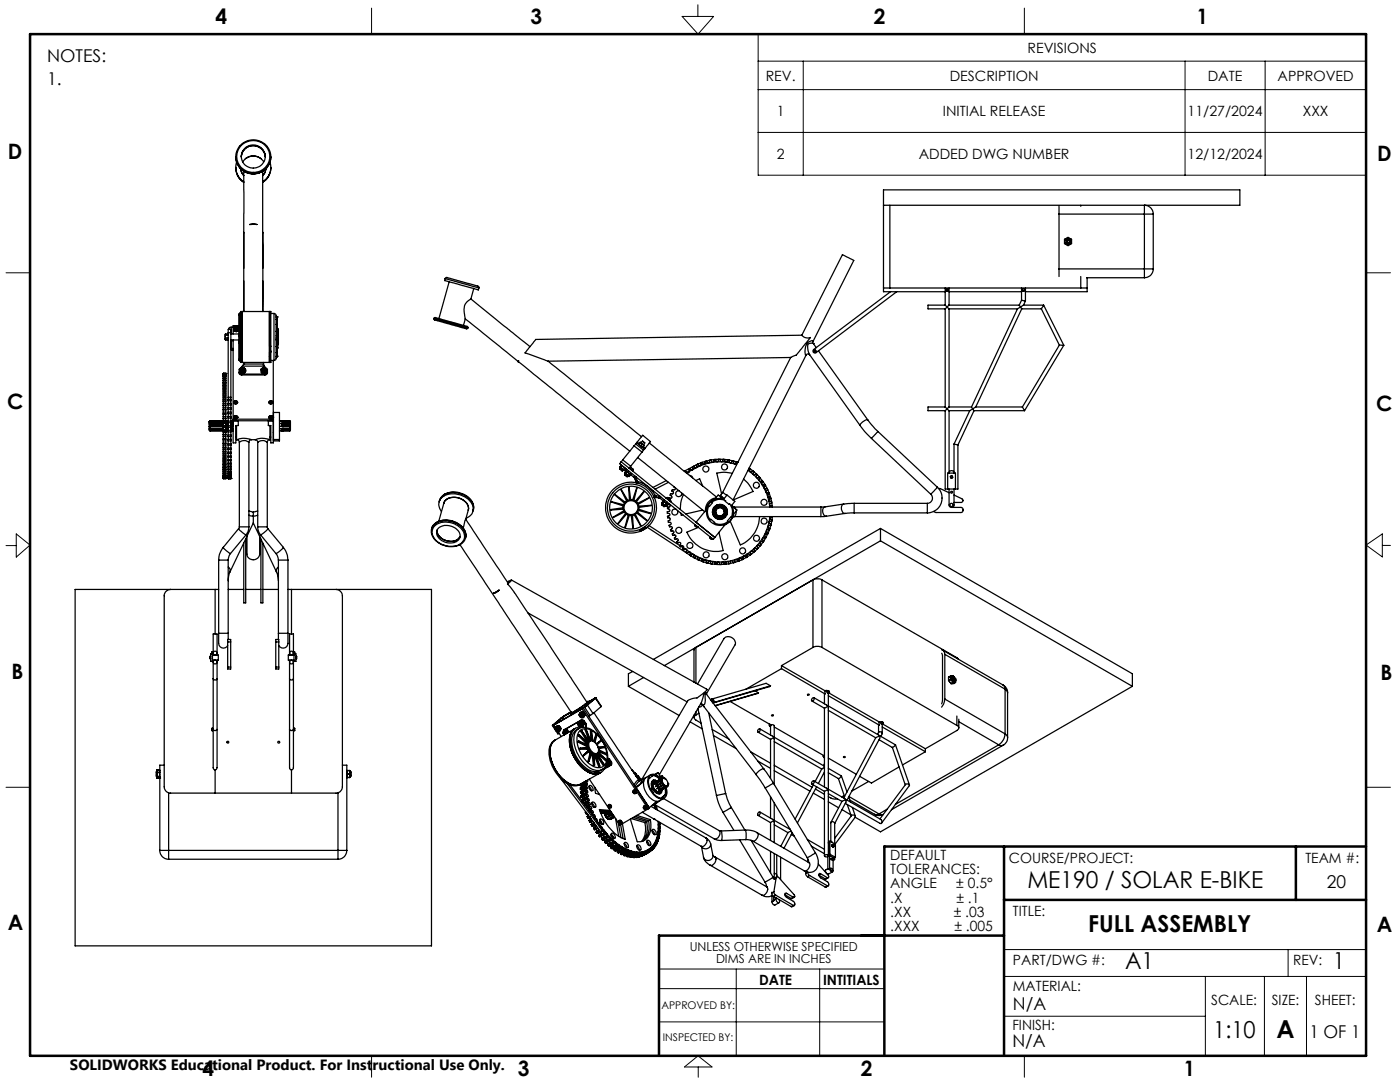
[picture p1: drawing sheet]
<svg xmlns="http://www.w3.org/2000/svg" width="279mm" height="216mm" viewBox="0 0 279 216" stroke-linecap="round" stroke-linejoin="round" font-family="sans-serif">
<defs><g id="words">
<text font-size="4.9" x="254.7" y="207.1">A</text>
<g font-size="4.7">
<text x="205" y="177.2">ME190 / SOLAR E-BIKE</text>
<text x="217.2" y="185.9">FULL ASSEMBLY</text>
<text x="224.5" y="193.4">A1</text>
<text x="266" y="193.4">1</text>
<text x="242.1" y="207.1">1:10</text>
</g>
<g font-size="4.2">
<text x="43" y="4.7">4</text>
<text x="105.9" y="4.7">3</text>
<text x="174.4" y="4.7">2</text>
<text x="238.8" y="4.7">1</text>
<text x="1.6" y="31.7">D</text>
<text x="274.8" y="32">D</text>
<text x="1.4" y="81.6">C</text>
<text x="274.6" y="82">C</text>
<text x="2.3" y="135.4">B</text>
<text x="275.5" y="135.8">B</text>
<text x="1.5" y="185.6">A</text>
<text x="274.8" y="186">A</text>
<text x="40.4" y="214.8">4</text>
<text x="103.3" y="214.8">3</text>
<text x="171.8" y="214.8">2</text>
<text x="236.3" y="214.8">1</text>
</g>
<g font-size="3.5">
<text x="9.4" y="12.4">NOTES:</text>
<text x="9.4" y="16.9">1.</text>
<text x="264.8" y="177.2">20</text>
<text x="202.2" y="201.6">N/A</text>
<text x="202" y="209">N/A</text>
<text x="261.3" y="207.1">1 OF 1</text>
</g>
<text font-size="3" x="14" y="213.5">SOLIDWORKS Educational Product. For Instructional Use Only.</text>
<g font-size="2.8">
<text x="205.1" y="10.5">REVISIONS</text>
<text x="152.8" y="16.1">REV.</text>
<text x="189.5" y="16.1">DESCRIPTION</text>
<text x="241" y="16.1">DATE</text>
<text x="255" y="16.1">APPROVED</text>
<text x="155" y="23.2">1</text>
<text x="188.2" y="23.2">INITIAL RELEASE</text>
<text x="237" y="23.2">11/27/2024</text>
<text x="260" y="23.2">XXX</text>
<text x="155" y="31.7">2</text>
<text x="183.3" y="31.7">ADDED DWG NUMBER</text>
<text x="237" y="31.7">12/12/2024</text>
<text x="177.7" y="171.6">DEFAULT</text>
<text x="201.4" y="172.1">COURSE/PROJECT:</text>
<text x="260.5" y="172.1">TEAM #:</text>
<text x="177.7" y="174.4">TOLERANCES:</text>
<text x="177.7" y="177.3">ANGLE</text>
<text x="190.8" y="177.3">± 0.5°</text>
<text x="177.7" y="180.1">.X</text>
<text x="177.7" y="182.9">.XX</text>
<text x="177.7" y="185.7">.XXX</text>
<text x="190.3" y="182.9">± .03</text>
<text x="190.5" y="185.7">± .005</text>
<text x="190.9" y="180.1">± .1</text>
<text x="202.2" y="182.7">TITLE:</text>
<text x="151.5" y="196.5">DATE</text>
<text x="164.3" y="196.5">INTITIALS</text>
<text x="202.2" y="197.8">MATERIAL:</text>
<text x="202.2" y="192.6">PART/DWG #:</text>
<text x="258.1" y="192.6">REV:</text>
<text x="241.7" y="200.6">SCALE:</text>
<text x="253.8" y="200.6">SIZE:</text>
<text x="262.4" y="200.6">SHEET:</text>
<text x="202" y="205.5">FINISH:</text>
</g>
<g font-size="2.5">
<text x="137.6" y="189.8">UNLESS OTHERWISE SPECIFIED</text>
<text x="142.9" y="192.3">DIMS ARE IN INCHES</text>
</g>
<g font-size="2.1">
<text x="132" y="201.4">APPROVED BY:</text>
<text x="132.3" y="207.6">INSPECTED BY:</text>
</g>
</g></defs>
<g fill="none" stroke="#000" stroke-width=".25">
<path d="M47.1 33.4v.1a3.4 3.4 0 0 0 1.5 2.9M47.1 31.3a3.2 3.2 0 0 0 .7 2.1M47.2 32.3a3.4 3.4 0 0 0 1.4 3.9M47.8 33.4a3.3 3.3 0 0 0 2.8 1.3M47.8 33.4a3.6 3.6 0 0 0 2.8 1.3M48 33.7l.3 .8 .3 .5-.4-.7zM48.1 29.1a3.2 3.2 0 0 1 5.1 .3 3.2 3.2 0 0 1-1.6 4.9 3.2 3.2 0 0 1-3.8-1.3 3.2 3.2 0 0 1 .3-3.9zM48.2 31.3a2.41 2.41 0 0 1 2.4-2.2 2.41 2.41 0 0 1 2.4 2.2M48.3 28.7a3.4 3.4 0 0 1 5.1 .7 3.4 3.4 0 0 1-1.5 5 3.4 3.4 0 0 1-4.3-1.3 3.4 3.4 0 0 1 .7-4.4zM48.4 32.3a2.43 2.43 0 0 1 4.2 0M48.6 34.1v28.1v-6.1M49 31.7a2.59 2.59 0 0 1 3.1 0"/>
<path d="M52.4 34.1v28.1l.1-6.1M53.1 33.7l-.3 .8-.3 .5 .4-.7zM53.3 33.3a3.5 3.5 0 0 1-2.7 1.4M53.8 34.9l-.7 .9-.7 .6M53.8 34.9l-.7 .9-.7 .5M53.9 32.3a3.3 3.3 0 0 1-1.5 3.9M54 31.3a3.1 3.1 0 0 1-.7 2M54 33.4l-.2 1.5M48.6 46.3v7.3M49.8 44.8l.6-.1 .9 .1zM52.5 46.3v7.3M88.8 55.6l.3-.2 4.1 1.1a4.2 4.2 0 0 1 2.4 .8v.2"/>
<path d="M88.8 55.6l-.1 .4 6.6 1.8 .2 .1 .1-.4M88.8 55.6l6.8 1.9M89.6 56.2l-2 7.4M94 59.7l11.8 9.5M94 59.7a2.48 2.48 0 0 0-1.3 3.1l.2 .8M94.5 57.6l-.5 2.1M176.3 57.5h1.3M176.3 41h71.1v-3.1h-71.1v20.3h12.3M177.6 41v16.5M177.6 57.5h38.1M177.7 58.2l-15.3 11.5a.39 .39 0 0 0-.1 .6 .39 .39 0 0 0 .5 .1l16.2-12.2M188.6 57.5v3.4"/>
<path d="M188.9 57.6h.2l.2 .2-.2 .3h-.2l-.1-.3zM189.4 57.5v3.4M189.4 58.2h14.5M203.9 59.9l.7 .2M203.9 57.5v2.4M203.9 59.9l-.5 1M204.1 57.6h.3l.1 .2-.1 .3h-.3l-.1-.3zM204.6 57.5v2.6M211.3 53.7v1.5M211.3 41.2v1.5M211.3 53.7h17.1M211.3 42.7h17.1"/>
<path d="M211.3 42.7v11M212.7 48.4h.1M212.7 48.4v.1M212.7 47.9h.1M212.7 47.9l.2 .1M212.9 48.3h.1M212.9 48.4h.1M212.9 48h.1M212.9 48.3v.1M212.9 48.3l-.2 .1M212.9 48.4h-.2M212.9 48.4l-.2 .1"/>
<path d="M213.1 48.7h.1M213.1 48.5h.1M213.1 47.7h.1M213.1 47.9h.1M213.1 47.7v.2M213.1 48.5v.2M213.2 47.7v.2M213.2 48.5v.2M213.4 48.4h.1M213.4 48h.1M213.4 48.4l.2 .1M213.4 48.4h.2"/>
<path d="M213.4 48.3h.1M213.4 48.3v.1M213.4 48.3l.2 .1M213.6 48.4v.1M213.6 47.9h.1M213.6 47.9l-.2 .1M213.6 48.4h.1M215.7 57.5h1.3M215.7 41v.2M215.7 55.2v2.3M216.9 55.4h11.5M217 55.4v2.8h-12.4"/>
<path d="M228.4 53.7v1.7M228.4 53.7h1.8M228.4 42.7h1.8M228.4 42.7v-1.7a1.62 1.62 0 0 1 1.8 1.7M228.4 42.7v11M230.2 53.7a1.74 1.74 0 0 1-1.8 1.7M230.2 42.7v11M44.6 79.7v.3M44.6 79.4v.3M44.6 79v.2M44.6 78.7v.3M44.6 78.2v.3"/>
<path d="M44.6 78v.2M44.6 77.5v.3M44.6 77.4v.1M44.6 76.9v.2M44.6 76.4v.2M44.6 75.9v.1M44.6 75.5v.1M44.6 75.1v.1M44.6 74.8v.1M44.6 74.6v.1M44.6 74.5h.1M44.6 74.5h.4"/>
<path d="M44.6 74.6h.4M44.6 74.8h.4M44.6 80h.4M44.6 79.7h.4M44.6 74.5v.1M44.6 74.7v.1M44.6 74.9v.2M44.6 75.2v.3M44.6 75.6v.3M44.6 76v.4M44.6 76.6v.3M44.6 77.1v.3"/>
<path d="M44.6 77.8v.2M44.6 78.5v.2M44.6 79.2v.2M44.6 80v.2M44.6 79.4h.4M44.6 79.2h.4M44.6 79h.4M44.6 78.7h.4M44.6 78.5h.4M44.6 78.2h.4M44.6 78h.4M44.6 77.8h.4"/>
<path d="M44.6 77.5h.4M44.6 77.4h.4M44.6 77.1h.4M44.6 76.9h.4M44.6 76.8h.4M44.6 76.6h.4M44.6 76.4h.4M44.6 76.3h.4M44.6 76h.4M44.6 75.9h.4M44.6 75.6h.4M44.6 75.5h.4"/>
<path d="M44.6 75.2h.4M44.6 75.1h.4M44.6 74.9h.4M44.6 74.7h.4M45 67.8h.1M45 66.7v.9M45 67.6v.1M45 67.6v.2M45 66.9v.6M45 67.5v.3M45 79.7v.3M45 79.4v.3"/>
<path d="M45 79v.2M45 78.7v.3M45 78.2v.3M45 78v.2M45 77.5v.3M45 77.4v.1M45 76.9v.2M45 76.8v.1M45 76.4v.2M45 75.9v.1M45 75.5v.1M45 75.1v.1"/>
<path d="M45 74.8v.1M45 74.6v.1M45 74.5h.1M45 67.8h.5M45 67.5h.5M45 66.9h.5M45 74.5v.1M45 74.7v.1M45 74.9v.2M45 75.2v.3M45 75.6v.3M45 76v.4"/>
<path d="M45 76.6v.2M45 77.1v.3M45 77.8v.2M45 78.5v.2M45 79.2v.2M45 80v.2M45.5 79.3v16.2M45.5 66.4v-.7h.6v.7M45.5 66.6h-.5v.3M45.5 79.7h.6v.3h-.6zM45.5 66.4v12.9M45.5 79.3h.6"/>
<path d="M45.5 66.4h.6M46.1 79.3v16.2M46.1 68h.1M46.1 69.5h.4M46.1 66.6h1.6M46.1 67.8h1.6M46.1 66.4v12.9M46.1 69.7h.4M46.1 65.3l-.3 .1-.2 .3M46.1 65.3h.4M46.1 65.3v1.3M46.1 68v1.7"/>
<path d="M46.1 68h.4M46.2 69.7v.2h.3M46.5 67.8v20.6h.6v-3.5h.5v-.9M46.6 65.7v.3l.5 .2M46.6 65.4l.3 .4M46.6 65.4v.3M46.6 65.7l.3 .1M46.8 65.3a.3 .3 0 0 0 .3 .4 .3 .3 0 0 0 .3-.4M46.9 65.8h.5M46.9 65.8l.2 .1M46.9 65.1h.5M46.9 65.1l-.3 .3"/>
<path d="M46.9 65.1l-.3 .1v.2M47.1 65.9v.3M47.4 65.1l.3 .3M47.4 65.8l-.3 .1M47.4 65.1l.3 .1M47.7 67l.2 .2M47.7 68.4v3.4l.2 .2M47.7 65.7l-.3 .1M47.7 66l-.6 .2M47.7 65.5l-.3 .3M47.7 62.9v4.1M47.7 68.4l.2 .1"/>
<path d="M47.7 67v1.4M47.7 68.4h.1M47.7 62.8h.1M47.7 65h-1.2v1.6M47.7 62.8v.1M47.7 74.3l.1 .2 .4 .1M47.9 73.8v.3l.3 .4M47.9 73.8l.1 .2M47.9 62.7l-.2 .2M47.9 62.5l-.2 .3M47.9 62.7v4.3M47.9 67h-.2"/>
<path d="M47.9 68.5v3.5M47.9 68.2l-.2 .2M47.9 68.2v.3M47.9 67.2v1M47.9 67v.2M47.9 62.7h.1M47.9 72h.1M47.9 62.5v.2M47.9 67.2h.1M47.9 62.5h.1M47.9 67h.1M47.9 68.5h.1"/>
<path d="M47.9 68.2h.1M48 74l.4 .2M48 73.6v.4M48 74l.2 .2M48 73.6l-.1 .2M48.2 74.5h.5M48.2 73.7a.31 .31 0 0 0 .3 .3 .31 .31 0 0 0 .3-.3M48.2 74.2v.3M48.2 74.6h4.6M48.2 74.6v.2M48.2 74.8h4.6M48.3 62.2v10.1v-10.1"/>
<path d="M48.4 73.1l-.7 .6v.8l.2 .2 .3 .1M48.4 73.1h4.3M48.4 74.2h-.2M48.4 74.2h.3M48.4 73.4l-.4 .2M48.4 73.4l.5 .2M48.6 72.6l-.2 .5M48.6 72.6h.1M48.6 72.6h4M48.6 72.3v.3M48.7 74.2v.3M48.9 73.6v.4"/>
<path d="M48.9 74l-.5 .2M48.9 74l-.2 .2M48.9 73.6l.1 .2M49 73.8l-.1 .2M49 73.8v.3l-.3 .4M52.1 74v.3l.5 .2M52.1 73.8l.3 .4M52.1 73.8v.2M52.1 74l.3 .2M52.4 73.7a.3 .3 0 0 0 .3 .3 .3 .3 0 0 0 .3-.3M52.4 74.2h.5M52.4 74.2l.2 .1"/>
<path d="M52.4 73.4h.5M52.4 73.4l-.3 .4M52.4 73.4l-.3 .2v.2M52.6 72.7l.1 .4M52.6 72.6v.1M52.6 72.3v.3M52.6 72.7v.2M52.6 74.3v.2M52.7 73.1l.7 .6v.7l-.2 .3-.4 .1M52.8 74.6v.2M52.9 73.4l.2 .4M52.9 73.4l.2 .2v.2"/>
<path d="M52.9 74.2l-.3 .1M53.1 74l-.2 .2M53.1 74a.46 .46 0 0 1-.5 .5M53.1 73.8l-.2 .4M53.1 73.8v.2M53.4 74.3l-.3 .3h-.3M53.8 72.3h.1M53.8 62.2h.1M53.8 62.2v9M53.8 71.2v1.1M53.8 72.2h.1M53.8 62.3h.1"/>
<path d="M53.8 69.1h.1M53.8 62.2v6.9M53.8 70.2v2.1M53.8 70.2h.1M53.8 69.1v1.1M53.8 70.2h.2M53.8 69.1h.2M53.8 70.1h.2M54 69.1v-6.9h-6v10.1h6v-2.1M54 69.1v1M54 71.9h.7M54 62.5h.7"/>
<path d="M54 70.1v.1M54.5 71.9v16.5h-.5v-3.5h-.4v-.9M54.7 62.5l.4 .4v6.3a5.7 5.7 0 0 1-.1 2.6l-.3 .1M54.7 62.5v9.4M55.1 67.3h.3v.4h-.3M55.1 67.9h.3v3.3h-.3M55.1 67.6h.3M55.1 66.1h.3M55.1 69.1h.3M55.1 69.2h.3M55.1 70.3h.3M55.1 63.7h.3"/>
<path d="M55.1 70.4h.3M55.1 71.1h.3M55.1 63.3h.3M55.1 64.7h.3M55.4 65.4l.1 .3M55.4 71.1h.1M55.4 63.3h.1M55.4 68.8h.1M55.4 65.7h.1M55.4 63.3v3.6h-.3M55.4 69.4h.1M55.4 65.7l.2 .1v2.9l-.2 .1"/>
<path d="M55.4 65.7v3.1M55.5 69.4l-.1 .2M55.5 68.8v.6M86.6 63.6l.1 .3 3.5 .9 2.9 .8 .2-.1M86.6 63.6l6.7 1.9M86.6 63.5l.3-.1 1 .2 5.3 1.5 .2 .3M86.6 63.5l6.8 1.9M86.6 63.5v.1M92.9 63.6l10.5 8.5M92.9 63.6l-.4 1.3M93.4 65.4l-.1 .1M103.5 72.2l22.2 17.8"/>
<path d="M103.5 72l-.1 .2zM109.4 72.1l18.6 15M157.8 71.3l-48.4 .8M157.8 71.3l-13.6 27.1M160 66.9l-53.1 .8-2.1 2.7 4.6 1.7M160 66.9a1.52 1.52 0 0 0 1.7 .4l-2 2.5a2.4 2.4 0 0 1-1.8 1.5h-.1M160 66.9l8.1-16.1 2 1 .3 .2-8.1 16.1M160.9 70.8l-14.6 29M161.5 70.8h.1M161.6 70.8l-.4-.2-.3 .2M161.6 70.8l10 14.1M162.3 68.1v.4"/>
<path d="M162.3 68.1a1.43 1.43 0 0 0-1.6 1.6 1.08 1.08 0 0 0 .1 1.2l.1-.1M162.3 68.5a.7 .7 0 0 0-.8 0 .7 .7 0 0 0-.3 .8l.4 1.5M162.3 68.5h.1M162.3 68.5l.6 .9M162.5 69.8h.2l.2 .3-.2 .2h-.2l-.1-.2zM163.3 70l9.9 13.8M188.6 60.9h-3.4v.7h3.4M188.6 60.9l.4 .4M188.6 61.6v19.6M189 61.3l-.4 .3M189 61.3l.4 .3M189.4 60.9l-.4 .4"/>
<path d="M189.4 61.6v19.6M189.4 60.9h14M189.4 61.6h13.7M203.1 61.6l-9.2 19.6M203.4 60.9l.3 .4M203.7 61.3l.2 .3M203.7 61.3l-.6 .3M203.9 61.6l-9.2 19.6M203.9 61.6h3.9M204.3 60.9l-.6 .4M204.3 60.9h4M204.6 60.1l-.3 .8"/>
<path d="M207.8 61.6l3.6 7.3M208.3 60.9l-.5 .7M208.3 60.9l4 8M211.4 68.9h.9M211.4 68.9l-7.4 12.3M212.3 68.9l-7.8 13.1M41.8 84.6h.1v.3M41.8 84.6v.5M41.8 85.1v.3M41.8 84.3v.3M41.8 85.4v.4M41.8 84.1v.2"/>
<path d="M41.8 85.8l.1 .2M41.8 84.1h.1M41.8 84.6h2.8M41.8 85.4l.1 .1M41.8 85.1h.1M41.8 85.1h2.8M41.8 85.4l.1 .2M41.8 85.8h.1M41.8 85.8l.1 .1M41.9 84.1h-.1M41.9 84.2v.3M41.9 84v.1"/>
<path d="M41.9 85.9v.1M41.9 85.6v.2M41.9 85.1v.4M41.9 84h4.4M41.9 86h2.7M41.9 84.9h4.4M41.9 85.8h3.6M41.9 84.1h2.7M41.9 84.2h2.7M41.9 84.5h2.7M41.9 85.1h2.7M41.9 85.5h2.7"/>
<path d="M41.9 85.6h2.7M41.9 85.9h2.7M41.9 84.9l-.1 .2M41.9 84.2l-.1 .1M41.9 84.5l-.1 .1M41.9 84.1l-.1 .2M41.9 84l-.1 .1M44.6 84.9v.4M44.6 84v.3M44.6 85.9v.3M44.6 83.1v.3M44.6 86.8v.3"/>
<path d="M44.6 84h.1M44.6 86.2h.1M44.6 85.3v.6M44.6 84.4v.5M44.6 86.2v.5M44.6 83.5v.5M44.6 82.2v.3M44.6 87.7v.3M44.6 87.1v.5M44.6 82.7v.4M44.6 81.4v.3M44.6 88.5v.3"/>
<path d="M44.6 88v.4M44.6 81.8v.4M44.6 80.5v.3M44.6 88.8v.4M44.6 89.4v.3M44.6 81v.4M44.6 89.7v.3M44.6 80.2v.3M44.6 90.2v.3M44.6 90.5v.3M44.6 91v.2M44.6 91.2v.3"/>
<path d="M44.6 91.7v.2M44.6 91.9v.2M44.6 92.4v.2M44.6 92.6v.1M44.6 93v.2M44.6 93.2v.1M44.6 93.6v.1M44.6 94.1v.1M44.6 94.5v.1M44.6 94.9h.1M44.6 95.1v.1M44.6 95.3v.1"/>
<path d="M44.6 95.5h.1M44.6 95.1h.4M44.6 95.5h.4M44.6 88h.4M44.6 83.1h.4M44.6 80.2h.4M44.6 84.9h.4M44.6 85.3h.4M44.6 84.3h.4M44.6 85.9h.4M44.6 86.2h.4M44.6 83.4h.4"/>
<path d="M44.6 86.8h.4M44.6 87.1h.4M44.6 82.2h.4M44.6 82.5h.4M44.6 87.7h.4M44.6 81.7h.4M44.6 81.4h.4M44.6 88.8h.4M44.6 88.5h.4M44.6 80.8h.4M44.6 80.5h.4M44.6 89.4h.4"/>
<path d="M44.6 89.7h.4M44.6 90.5h.4M44.6 90.2h.4M44.6 91h.4M44.6 91.2h.4M44.6 91.9h.4M44.6 91.7h.4M44.6 92.4h.4M44.6 92.6h.4M44.6 93h.4M44.6 93.2h.4M44.6 93.6h.4"/>
<path d="M44.6 93.7h.4M44.6 94.1h.4M44.6 94.2h.4M44.6 94.5h.4M44.6 94.6h.4M44.6 94.9h.4M44.6 95.2h.4M44.6 95.3h.4M44.6 95.4h.4M44.6 80.8v.2M44.6 81.7v.1M44.6 82.5v.2"/>
<path d="M44.6 83.4v.1M44.6 84.3v.1M44.6 85.3h.1M44.6 86.7v.1M44.6 87.6v.1M44.6 88.4v.1M44.6 89.2v.2M44.6 90v.2M44.6 90.8v.2M44.6 91.5v.2M44.6 92.1v.3M44.6 92.7v.3"/>
<path d="M44.6 93.3v.3M44.6 93.7v.4M44.6 94.2v.3M44.6 94.6v.3M44.6 94.9v.2M44.6 95.2v.1M44.6 95.4v.1M44.6 84.4h.4M44.6 83.5h.4M44.6 86.7h.4M44.6 82.7h.4M44.6 87.6h.4"/>
<path d="M44.6 81.8h.4M44.6 88.4h.4M44.6 81h.4M44.6 89.2h.4M44.6 90h.4M44.6 90.8h.4M44.6 91.5h.4M44.6 92.1h.4M44.6 92.7h.4M44.6 93.3h.4M44.6 93.8h.4M45 84.9v.4"/>
<path d="M45 84v.3M45 85.9v.3M45 83.1v.3M45 86.8v.3M45 84h.1M45 86.2h.1M45 85.3v.6M45 84.4v.5M45 86.2v.5M45 83.5v.5M45 82.2v.3M45 87.7v.3"/>
<path d="M45 87.1v.5M45 82.7v.4M45 81.4v.3M45 88.5v.3M45 88v.4M45 81.8v.4M45 80.5v.3M45 88.8v.4M45 89.4v.3M45 81v.4M45 89.7v.3M45 80.2v.3"/>
<path d="M45 90.2v.3M45 90.5v.3M45 91v.2M45 91.2v.3M45 91.7v.2M45 91.9v.2M45 92.4v.2M45 92.6v.1M45 93v.2M45 93.6v.1M45 94.1v.1M45 94.5v.1"/>
<path d="M45 94.9h.1M45 95.1v.1M45 95.3v.1M45 95.5h.1M45 86h.5M45 80.8v.2M45 81.7v.1M45 82.5v.2M45 83.4v.1M45 84.3v.1M45 85.3h.1M45 86.7v.1"/>
<path d="M45 87.6v.1M45 88.4v.1M45 89.2v.2M45 90v.2M45 90.8v.2M45 91.5v.2M45 92.1v.3M45 92.7v.3M45 93.2v.4M45 93.7v.4M45 94.2v.3M45 94.6v.3"/>
<path d="M45 94.9v.2M45 95.2v.1M45 95.4v.1M45 84.1h.5M45 84.2h.5M45 84.5h.5M45 84.6h.5M45 85.1h.5M45 85.5h.5M45 85.6h.5M45 85.9h.5M45.5 84.9v.4h.6v-.4"/>
<path d="M45.5 84v.3h.6v-.3M45.5 85.9h.6v.3h-.6zM45.5 83.1h.6v.3h-.6zM45.5 86.8h.6v.3h-.6zM45.5 82.2h.6v.3h-.6zM45.5 87.7h.6v.3h-.6zM45.5 81.4h.6v.3h-.6zM45.5 88.5h.6v.3h-.6zM45.5 80.5h.6v.3h-.6zM45.5 89.4h.6v.3h-.6zM45.5 90.2h.6v.3h-.6zM45.5 91h.6v.2h-.6z"/>
<path d="M45.5 91.7h.6v.2h-.6zM45.5 92.4h.6v.2h-.6zM45.5 93h.6v.2h-.6zM45.5 93.6h.6v.1h-.6zM45.5 94.1h.6v.1h-.6zM45.5 94.5h.6v.1h-.6zM45.5 94.9h.6zM45.5 95.1h.6v.1h-.6zM45.5 95.3l.6 .1zM45.5 95.5h.1M45.5 95.5h.6M46.1 95.5h.1"/>
<path d="M46.1 85.1h.4h-.2M46.1 86h.4M46.1 85.8h.2M46.1 84.1h.2M46.1 84.2h.2M46.1 84.5h.2M46.1 84.6h.2M46.1 85.1h.2M46.1 85.5h.2M46.1 85.6h.2M46.1 85.9h.2M46.3 84.9l.2 .1"/>
<path d="M46.3 84.6h.2zM46.3 84.5h.2M46.3 84.1h.2M46.3 84h.2M46.3 85.9h.2M46.3 85.8l.2 .1M46.3 85.5h.2M46.3 84h.1M46.3 84.1v.1M46.3 84.5v.1M46.3 84.9v.2M46.3 85.5v.1"/>
<path d="M46.3 85.8v.1M46.5 84h.1M46.5 84.2h-.2M46.5 85.6h-.2M46.5 84h8M46.5 83.6h8M46.7 83.3h.1M46.7 80.3a.37 .37 0 0 0 .3 .3 .37 .37 0 0 0 .4-.3M46.7 83.3a.37 .37 0 0 0 .3 .3 .37 .37 0 0 0 .4-.3M46.8 83a.3 .3 0 0 1 .5 .2 .3 .3 0 0 1-.4 .3l-.2-.2zM46.9 83.1h.1M47 80.2h.1"/>
<path d="M47 83.1l-.1 .1M47 80.1v.2l.2-.1-.1-.1M47 80.1h.1M47 80.1v.1M47 83v.1M47 83l.2 .2M47 83.1h.1M47 83l-.1 .2M47.1 87.2h.1M47.1 83.1h-.1M47.1 83.1l.1 .1M47.1 80.1v.1"/>
<path d="M47.1 83.1h.1M47.2 83.1l-.3 .1M47.2 84.9l.1 2.8M47.2 87.7l.4 .2 .2 .3M47.3 87.7h.2a4 4 0 0 1 2.7 0M47.4 83.3h.1M47.8 88.2a1.56 1.56 0 0 1 1.8 0M47.8 88.2v16.9M50.2 87.7a.48 .48 0 0 0-.5 .5v16.9M50.2 87.7h1a4 4 0 0 1 2.6 0M50.9 87.7l.4 .2 .1 .3M51.4 88.2a1.56 1.56 0 0 1 1.9 0"/>
<path d="M51.4 88.2v16.9M53.7 83.3h.1M53.7 83.3a.4 .4 0 0 0 .3 .3 .4 .4 0 0 0 .4-.3M53.7 80.3a.4 .4 0 0 0 .3 .3 .4 .4 0 0 0 .4-.3M53.8 80.1v-.1a.33 .33 0 0 1 .5 .1 .33 .33 0 0 1-.1 .5 .33 .33 0 0 1-.4-.1l-.1-.2zM53.8 87.7a.48 .48 0 0 0-.5 .5v16.9M53.9 84.9l-.1 2.8M53.9 87.2h.1M53.9 80.1l.1 .1M53.9 83.1h.1M53.9 80.1h.2M53.9 80.1l.1 .2 .2-.1-.1-.1"/>
<path d="M54 83.1l-.1 .1M54 80.2h.2M54 83v.1M54 83h.2M54 83l-.1 .2M54 83.1h.1M54 80.2h.1M54 80.2h-.1M54.1 83.1h-.1M54.1 83.1l.1 .1M54.1 83.1h.1M54.1 80.1v.1"/>
<path d="M54.1 80.2h.1M54.2 80.2h.1M54.2 83l-.1 .3-.2-.1M54.2 83v.2M54.4 83.3h.1M54.5 83.7h.1M54.5 86.3h.1M54.6 87.7v-5.4h1.2v5.4M54.6 87.7h1.2M54.6 87.7v.3h1.2v-.3M55.8 86h2M55.8 84h.5"/>
<path d="M56.1 84h.4M56.1 85.1h.4M56.1 85.1h1.9M56.2 84.6h.3M56.5 84.1h-.4l.4 .1M56.5 84.5h-.4l.4 .1M56.5 84.9l-.4 .2M56.5 85.5h-.4l.4 .1M56.5 85.8l-.4 .1h.4M56.5 84h.1M56.5 84h1.3M56.5 84.9h1.3"/>
<path d="M56.5 85.8h1.3M56.5 84.1h1.3M56.5 84.2h1.3M56.5 84.5h1.3M56.5 85.1h1.3M56.5 85.5h1.3M56.5 85.6h1.3M56.5 85.9h1.3M56.5 84.1v.1M56.5 84.5v.1M56.5 84.9v.2M56.5 85.5v.1"/>
<path d="M56.5 85.8v.1M57.8 84v.1M57.8 84.2v.3M57.8 85.1v.4M57.8 85.6v.2M57.8 85.9v.1M57.8 84l.2 .2v1.2M57.8 85.8h.2l-.2 .1M57.8 84.9l.2 .2M57.8 84.5l.2 .1M57.8 84.1l.2 .2-.2-.1M58 84.6h-.2v.3"/>
<path d="M58 85.4l-.2 .6M58 84.6h-1.5M58 85.4l-.2 .2M58 85.4l-.2 .1M58 85.1h-.2M87.7 99.9a3.1 3.1 0 0 1 3.9-1.5 3.3 3.3 0 0 1 2.9 3.1v.2M87.7 99.9l-.1 .3M87.7 99.9a3.1 3.1 0 0 1 4.2-1.5 3.1 3.1 0 0 1 2.6 3.3M123.7 93.2l.1 .1M123.8 93.6l.4 .3M123.8 93.3l.3 .3M123.8 93.3h.1"/>
<path d="M123.9 93.4l-.1 .2M123.9 93.3l.2 .3M124 92.9l.2 .1M124 92.9h.1M124 92.9l-.3 .3M124 92.1l-.3 .4 18.6 15.1 .4-.4M124 92.1l1.6 1.3M124.1 93.6l.3 .1M124.1 93.6l.4 .2M124.2 93l.4 .4M124.2 93l-.3 .3M124.3 91.8l-.3 .3"/>
<path d="M124.3 91.8l1.6 1.2M124.4 93.8l-.2 .1M124.4 93.7l.1 .1M124.5 93.8l.1 .1M124.6 93.4l.3 .2M124.6 93.4l-.2 .3M124.7 94.4l.1 .1M124.7 94.8l.4 .3M124.8 94.5l.3 .3M124.8 94.5h.1M124.8 93.5l.1 .1M124.8 94.6l-.1 .2"/>
<path d="M124.9 94.5l.2 .3M124.9 93.6l-.3 .3M125 94l.2 .2M125 94v.1M125 94l-.3 .4M125.1 94.8l.2 .1M125.1 94.8l.3 .2M125.1 93.7l-.2 .2 .4 .4M125.1 95.1h.1M125.2 94.2l.4 .4M125.2 94.2l-.3 .3M125.3 99.8l-1.3-2 1.1 2.2"/>
<path d="M125.3 94.3l.5 .4M125.3 94.9l.1 .1M125.3 94.9l-.1 .2M125.4 95l.2 .1M125.5 94l-.2 .3M125.6 93.4l.8 .6M125.6 93.4l17.1 13.8M125.6 93.3a.63 .63 0 0 1 .8 .7M125.6 94.6l.2 .2M125.6 94.6l-.3 .3M125.6 99.7l-.2-2.4h.2l.3 2.4M125.8 94.7v.1"/>
<path d="M125.8 94.7l.8 .7M125.8 94.8l-.2 .3M125.9 93l-.3 .4M126 94.5l-.2 .2M126.3 99.8l.8-2.4-.6 2.4M126.4 94l-.1 .1M126.5 89l1.6 1.2M126.5 89l-2.2 2.8M126.6 95.4l.1 .1M126.7 95.5l.3 .8M126.8 95l.1 .1M126.8 100l1.6-1.9-1.4 2.1"/>
<path d="M126.9 88.6l-.4 .4M126.9 95.1v.1M126.9 88.6l1.5 1.2M126.9 95.1l-.3 .3M126.9 95.2l.3 .9M126.9 96.3h.1M126.9 95.2l-.2 .3M127 96.3h.1M127.1 88.3l-.2 .3M127.1 88.3l1.5 1.3M127.1 95.8l.1 .2a6.7 6.7 0 0 1 3.7 3h.1M127.2 88.2l-.1 .1"/>
<path d="M127.2 88.2l1.1-1.3 1.5 1.2-1.1 1.4M127.2 96.1v.3M127.2 96.1l-.2 .2M127.2 88.2l.3 .3M127.2 91.3l13.4 10.8M127.5 88.7h.1M127.5 88.7l.4 .3M127.8 88.3l.2 .1M127.8 88.3l-.3 .4M127.8 88.3h.1M127.9 89l.4 .3M128 88.4l.4 .4"/>
<path d="M128 88.4l.2 .2M128.1 90.2l-2.2 2.8M128.2 88.6l.2 .2M128.2 88.6l-.3 .4M128.2 88.1l.5 .3M128.2 88.1l-.3 .3M128.3 89.3h-.1M128.3 89.2l.4 .3M128.4 88.8l.2 .1M128.4 89.8l-.3 .4M128.6 88.9l-.3 .4M128.6 89.6l-.2 .2"/>
<path d="M128.7 88.4l-.3 .4M128.7 89.5l-.1 .1M129.6 88.4l13.4 10.8M129.8 97.5h.1M130.3 97.9h-.2M130.4 99h.4M130.6 99.2v.1M130.6 99.2h.1M130.6 99.2l.8 .1M130.8 99h.9M130.8 99l-.2 .2M131.4 99.3h.2"/>
<path d="M131.6 99.3l.8 .7M131.7 99l.1 .1M131.7 99l-.3 .3M131.8 99.1l.1 .1M131.8 99.1l-.2 .2M132.3 100l.3 .2M132.3 100h.1M132.3 100l-.2 .3M132.4 100l.5 .4M132.6 99.7l-.2 .3M132.9 99.3a.57 .57 0 0 1 .6 .1 .57 .57 0 0 1 .2 .6M132.9 99.3l.8 .7"/>
<path d="M132.9 99.3v.1M133 95.9l-2.7 1.4M133.4 96.2l-2.7 1.4M133.7 100h.1M133.8 99.8l.1 .4M134.5 97.1l.2 .2a.26 .26 0 0 1 .1 .3 .26 .26 0 0 1-.3 .2l-.3-.1-.1 .3 .2 .1a.25 .25 0 0 1 .1 .3 .25 .25 0 0 1-.3 .2l-.3-.1v.1l-.1 .2 .3 .2a.24 .24 0 0 1 .1 .2 .24 .24 0 0 1-.3 .2h-.3M135.5 97.9a.61 .61 0 0 0-.7 .6 .61 .61 0 0 0 .7 .6 .61 .61 0 0 0 .5-.7M136.4 98.6l-.5 1.8-.1 1.3M136.6 94l2.2-1.1a10.3 10.3 0 0 1 8.4-.6l-.2-.1-.1 .2a.24 .24 0 0 1-.3 .2 .24 .24 0 0 1-.2-.3v-.3l-.2-.1-.2 .3a.26 .26 0 0 1-.3 .2 .26 .26 0 0 1-.2-.3l.1-.3h-.4l-.1 .2a.25 .25 0 0 1-.2 .2 .25 .25 0 0 1-.3-.2v-.3h-.2l-.1 .2a.25 .25 0 0 1-.3 .2 .25 .25 0 0 1-.2-.2l-.1-.2h-.3v.2a.26 .26 0 0 1-.3 .2 .26 .26 0 0 1-.2-.1l-.1-.3h-.3v.3a.25 .25 0 0 1-.2 .3 .25 .25 0 0 1-.3-.2l-.2-.3-.2 .1v.2a.26 .26 0 0 1-.2 .3 .26 .26 0 0 1-.3-.1l-.1-.3h-.2l-.1 .4a.25 .25 0 0 1-.1 .2 .25 .25 0 0 1-.3-.1l-.2-.2-.3 .1 .1 .3a.25 .25 0 0 1-.1 .3 .25 .25 0 0 1-.3-.1l-.2-.3-.2 .1h-.1l.1 .3a.28 .28 0 0 1-.1 .3 .28 .28 0 0 1-.4 0l-.1-.3-.2 .1v.4a.26 .26 0 0 1-.1 .3 .26 .26 0 0 1-.3-.1l-.2-.2-.2 .1-.1 .1 .2 .3a.25 .25 0 0 1-.1 .3 .25 .25 0 0 1-.3 0l-.3-.2-.1 .1M137.6 94.9l.5 .1 .1 .4M138.9 95.9l.7-.4 .6 1.5M142.7 99.6a2.73 2.73 0 0 0-1.7 2.1"/>
<path d="M142.8 99.4a2.4 2.4 0 0 0-2 2.5M143.9 99l-.1 .1h.2M144 98.5l.3-.3 .7 .6M144 98.5l-.2 .3 .7 .7M144.1 99.4l.4 .1M144.2 99.5l-.9-.7-.7 .9M146.1 94.5l-1.6-.3-1.4 .2 .9 4.1M147 92.7a9.8 9.8 0 0 0-7.9 .6l-2.1 1.1M148.4 95.6l.9 .8 1 1.7-4 1.7M149.3 93.8a10.2 10.2 0 0 1 4.3 7.4M149.5 93.4a10.3 10.3 0 0 1 4.6 7.8v-.2l-.3-.1a.25 .25 0 0 1-.2-.2 .25 .25 0 0 1 .1-.3h.3v-.2v-.2h-.3a.24 .24 0 0 1-.3-.1 .24 .24 0 0 1 .2-.3l.2-.2-.1-.2h-.2a.24 .24 0 0 1-.3-.2 .24 .24 0 0 1 .1-.3l.3-.2-.1-.2-.3 .1a.26 .26 0 0 1-.3-.2 .26 .26 0 0 1 .1-.3l.2-.1v-.2l-.1-.2-.3 .1a.24 .24 0 0 1-.3-.1 .24 .24 0 0 1 .1-.3l.2-.2-.2-.2-.2 .1a.26 .26 0 0 1-.3-.1 .26 .26 0 0 1 0-.4l.2-.2-.2-.2-.2 .1a.26 .26 0 0 1-.3 0 .26 .26 0 0 1 0-.4l.2-.2-.1-.1-.1-.1-.3 .2a.28 .28 0 0 1-.3-.1 .28 .28 0 0 1 0-.3l.1-.2v-.1l-.2-.2-.2 .2a.24 .24 0 0 1-.3 0 .24 .24 0 0 1-.1-.3l.2-.3-.2-.1-.1-.1-.2 .2a.25 .25 0 0 1-.3 0 .25 .25 0 0 1-.1-.3l.2-.2zM171.6 84.9l.9 1.1 1.4 1.5"/>
<path d="M173.2 83.8l2 2.3M173.2 83.8a1.86 1.86 0 0 0-1.6 1.1M173.9 87.5l11.9 11.1M175.2 86.1l-1.3 1.4M175.2 86.1l11.9 11.1M185.8 98.6a1.04 1.04 0 0 1 .2 1.2 1.04 1.04 0 0 1-.9 .6M187.1 97.2a2.95 2.95 0 0 1 .7 3.3 2.95 2.95 0 0 1-2.7 1.8M187.1 97.2l-1.3 1.4M187.3 97.5h.4l1.7 .8M188.6 81.2l.4 .4M188.6 81.2h-3.4v.8h3.4M188.6 82v15.6h.5"/>
<path d="M189 81.6l.4 .4M189 81.6l-.4 .4M189.1 97.6v-3.2h1.6v3.2M189.1 97.6h1.6M189.4 81.2l-.4 .4M189.4 97.6v3.2a.49 .49 0 0 0 .5 .5 .49 .49 0 0 0 .5-.5v-3.2M189.4 82v12.4a.49 .49 0 0 1 .5-.5 .49 .49 0 0 1 .5 .5v-5.8M189.4 82h4.1M189.4 81.2h4.5M189.7 95.1l.1-.2 .3 .1v.2l-.1 .2h-.3zM190.4 88.6l.8 .2M190.4 98.8l1.5 .7a.38 .38 0 0 1 .3 .4 .38 .38 0 0 1-.4 .4h-1.4"/>
<path d="M191.2 88.8v8.8h-.5M193.5 82l-3.1 6.6M193.9 81.2l.2 .4M194.1 81.6l-.6 .4M194.1 81.6l.3 .4M194.4 82l-3.2 6.8M194.4 82h10.1M194.7 81.2l-.6 .4M194.7 81.2h9.3M204 81.2l.5 .8M34 117.6a1.32 1.32 0 0 0-1.2 1.3v38.1a1.25 1.25 0 0 0 1.2 1.3h33.1a1.25 1.25 0 0 0 1.2-1.3v-38.1a1.32 1.32 0 0 0-1.2-1.3M42.9 117.6v8.9"/>
<path d="M43.6 111.8h1.9M43.6 111.8v14.6M43.6 117.6h-28.6v71.1h71.1v-71.1h-28.6M44.6 109.2a4.1 4.1 0 0 0-1 2.6M44.6 109.2l.5 .6 .9 .7M45.5 113.1a.82 .82 0 0 1 .4 1M45.5 111.8v14.6M45.5 117.6h3.1M45.9 114.1l-.4 1.8M46 110.5l-.3 .4-.2 .9M47.6 105.5l.3 .4 1.2 .8M47.6 105.5l-3 3.7"/>
<path d="M47.8 105.1l-.2 .4M47.8 105.1h1.9M49 107.6v12.7h-.4v-11.9M49 117.6h3.1M49.1 106.7l-3.1 3.8M49.3 107v3.6a1.28 1.28 0 0 0 1.3 1.1 1.28 1.28 0 0 0 1.2-1.1v-3.6M49.7 105.1l-.2 1-.4 .6M49.7 102l.9 .2M49.7 102.8l.9 .2M50.6 103v1.4M50.6 102.2v.8M50.6 104.4l4.6 9.7"/>
<path d="M50.6 104.4l-4.7 9.7M51.4 105.1l.1 .8 .5 .8M51.4 105.1h1.9M51.4 102l-.8 .2M51.4 102.8l-.8 .2M52 106.7l3.1 3.8M52.1 107.6v12.7h.4v-11.9M52.5 117.6h3.1M53.3 105.1l.1 .4M53.4 105.5l-.6 .7-.8 .5M53.4 105.5l3.2 3.7M55.1 110.5l.3 .5 .2 .8"/>
<path d="M55.2 114.1l.4 1.8M55.6 111.8h1.9M55.6 113.1a.9 .9 0 0 0-.4 1M55.6 111.8v14.6M56.6 109.2a4.3 4.3 0 0 1 .9 2.6M56.6 109.2l-.8 .8-.7 .5M57.5 111.8v14.6M58.2 117.6v8.9M86.1 105.5a2.93 2.93 0 0 0 2.3 3.3 3.4 3.4 0 0 0 4.4-1.2l.1-.1M86.1 105.5a3.1 3.1 0 0 1 3.9-1.6 3.2 3.2 0 0 1 2.9 3.4v.1M86.1 105.5a2.95 2.95 0 0 1 3.9-1.5 3.2 3.2 0 0 1 2.9 3.4M86.1 105.5a2.96 2.96 0 0 1 3.9-1.5 3.4 3.4 0 0 1 3 3.1l-.1 .3"/>
<path d="M86.6 105.1a3.8 3.8 0 0 1 6.1 1.6 2.22 2.22 0 0 1-2.8 2.3 3.4 3.4 0 0 1-3.6-3zM87.2 105.8a2.59 2.59 0 0 0 3.3 2.2l.9-.4 .4-.5M87.6 105.3a2.8 2.8 0 0 1 4.2 1.5 1.9 1.9 0 0 1-2.5 1.5 2.12 2.12 0 0 1-2-2.6zM88.1 102.1a2.12 2.12 0 0 1-.3-2.3 2.12 2.12 0 0 1 2-1.2 4.1 4.1 0 0 1 4.6 2.7 1.96 1.96 0 0 1-1.4 2.1M88.6 100.4a2.3 2.3 0 0 1 3-1 2.3 2.3 0 0 1 1.9 2.4M88.6 100.4a2.41 2.41 0 0 1 3.4-.8 2.02 2.02 0 0 1 1.5 2.2M88.6 100.4l-1 3.6M91.8 108.7l22.3 33.5M92.9 107.4v.1M93 103.6l8.3 12.6 .1 .2-.1 .1M93.5 101.8l-1.1 3.6M94.5 101.7l-.1 .3"/>
<path d="M99.6 117.8l-.7 .5-.4 .1M99.6 117.8l-1.1 .6M101.2 116.1l.9-.4-.8 .8M101.3 116.5l1.6 2.1 14.3 21.6M102.1 115.7l38.9 21.8 .1 .1-.2 .3a5.4 5.4 0 0 1-3.3 1.7l-.3 .2-9.2 15.8M124.4 101.3l-2.5 .4 .1 .1 2.4-.2M124.5 100.7l-2.4-.5 2.3 .8M124.5 101.9l-2.1 1.3 2.2-1M124.8 100.2l-2-1.4 1.8 1.6M124.8 102.4l-1.4 2.1 1.6-1.9M125.4 102.8l-.7 2.3 .1 .1 .8-2.4M126.2 102.8l.2 2.5h-.1l-.3-2.4"/>
<path d="M126.8 102.6l1.1 2.2-1.3-2.1M127.2 102.2l1.9 1.6-2-1.4M127.2 100.4l2.2-1.1-2 1.3M127.5 101l2.4-.2-2.4 .4M127.5 101.6l2.3 .8v.1l-2.4-.7M128.8 105.3l-1.1 .6M128.9 105.4l-.1-.2-1.2 .6 .1 .2M128.9 105.4a5.1 5.1 0 0 0-.5-8.5 5.1 5.1 0 0 0-7.6 4.1 5.1 5.1 0 0 0 6.9 5M128.9 105.4l-1.2 .6M132.1 100.3l.1 .1M132.1 100.7l.5 .4M132.2 100.4l.3 .3"/>
<path d="M132.5 100.7l.3 .2M132.5 100.7l.3 .3M132.6 100.2l.4 .3M132.6 100.2l-.5 .5M132.7 100.9l-.1 .2M132.8 100.9v.1M132.8 101h.2M132.9 100.4l.4 .3 .2-.2M133 100.5l.2 .2M133 100.5l-.2 .4M133.1 100.2l-.2 .2M133.2 100.6v.1"/>
<path d="M133.2 100.7l-.2 .3M133.4 100.6l.3 .1v.3l-.5 .2v.3l.4 .1 .1 .2-.1 .2-.4 .1v.3l.4 .1 .1 .3-.5 .3v.2l.6 .2-.1 .3-.4 .1 .1 .3h.3l.2 .2v.3l-.4 .1 .1 .3h.4l.2 .2-.4 .4v.1l.1 .2 .4-.1 .2 .3-.3 .4 .1 .2 .4-.1 .2 .2v.2l-.3 .3 .1 .2 .4-.1 .2 .1v.3l-.3 .2 .2 .2h.6l.1 .2-.3 .4 .2 .2 .3-.2 .3 .1 .1 .2-.3 .4 .3 .1 .3-.2 .2 .1 .1 .2-.2 .4 .3 .1 .2-.2h.3l.1 .3-.2 .3 .3 .2 .4-.3 .2 .2-.1 .4 .3 .2 .4-.4 .2 .3-.1 .4 .3 .1 .2-.4h.2l.2 .2v.4l.2 .1 .2-.3 .3-.1 .2 .2-.1 .4 .3 .1 .3-.5h.1l.2 .2 .1 .4h.2l.2-.4h.3l.1 .5h.4v-.3l.3-.2 .3 .5h.3v-.3l.2-.2 .3 .1 .2 .4h.2v-.4l.2-.2 .2 .1 .2 .4 .3-.1v-.4l.1-.1h.3l.2 .4 .2-.1v-.4l.3-.2 .4 .4 .2-.1v-.5h.3l.3 .3 .3-.2-.1-.4 .1-.2h.3l.2 .4 .3-.2-.2-.3a.25 .25 0 0 1 .2-.3 .25 .25 0 0 1 .3 .1l.2 .2 .2-.2-.1-.5 .3-.1 .3 .2 .2-.2-.1-.3a.24 .24 0 0 1 0-.3 .24 .24 0 0 1 .3 0l.3 .2 .2-.2-.2-.4v-.2l.3-.1 .3 .2 .2-.2-.3-.4 .1-.2 .6 .1 .1-.3-.2-.4 .1-.2 .5 .1 .1-.3-.3-.3v-.2h.6l.1-.3-.4-.4 .2-.2 .4 .1 .1-.3-.4-.3v-.2l.3-.2 .3 .1 .1-.2-.4-.5 .1-.2h.4l.1-.1v-.2l-.4-.1-.1-.3 .2-.2h.3a10.5 10.5 0 0 1-16.2 7.8l-8.7-5.7M134.9 101.6a.61 .61 0 0 0-.8 .5 .61 .61 0 0 0 .7 .7 .61 .61 0 0 0 .4-1M135.9 102.4l.1 .4 .3-.1M138.7 104.7v.3l.4 .2h.2M138.7 104.7l.6 .5M138.7 104.7h.1M139.3 105.2h.1M139.4 105.2l-2.3 1a6.2 6.2 0 0 0 7.2 3.7l-.8-3.7M140.2 101.8l-3.3 .8M141 101.6l-2.1 2.6M141.6 107.1a.4 .4 0 0 0 .5 .5h.1"/>
<path d="M141.6 100.4a2.78 2.78 0 0 1 2.9-.8l.6-.8 1.5 1.2-.6 .8a2.7 2.7 0 0 1-2.6 4 2.7 2.7 0 0 1-1.8-4.4zM141.6 107.1l.6 .5M141.7 107.1h-.1M142.1 100.2a2.39 2.39 0 0 1 2.7-.3l-.1 .1 .8 .6 .1-.1a2.52 2.52 0 0 1 .3 2.8l-.1-.1-.6 .8 .1 .1a2.52 2.52 0 0 1-2.8 .3l.1-.2-.7-.6-.2 .1a2.48 2.48 0 0 1-.2-2.7l.1 .1 .6-.8zM142.2 107.5v.1M142.5 102.3v.2M142.5 101.8v.2M142.6 102.8l.1 .1M142.7 102.3l.1 .3M142.7 102.2h.1M142.7 102.2v.1M142.7 102.1v.1"/>
<path d="M142.7 101.4l-.1 .2M142.7 102.1l.1 .1M142.8 101.7l-.1-.2-.5 .2 .2-.3 .7-.1v-.1h-.6l.2-.2 .8 .1-.5-.3 .3-.1 .6 .4v-.1l-.4-.4h.4l.4 .7-.1-.6 .3 .2v.7l.1-.1v-.5l.3 .2-.2 .7h.1l.2-.4 .1 .1v.2l-.4 .4M142.8 101.7l-.6 .2v.4l.4-.4 .1 .1-.5 .6 .1 .2 .2-.4h.2l-.2 .7 .2 .2v-.5l.2-.1v.7l.3 .2-.1-.4v-.2h.1M142.8 101.8l-.1 .3M142.8 102.6v.1M142.8 101.7h.1M142.8 101.7v.1M142.8 102.7l.1 .1M142.8 101.6v.1M142.8 102.2l-.1 .1M142.8 101.6l.1 .1"/>
<path d="M142.9 102.8l.3 .2M142.9 103.1l.2 .2M142.9 101.7l-.1 .1M143 102.6l-.2 .1M143 102.6l-.1 .2M143 102.6h-.2M143.1 101.4l-.3 .2M143.1 101.4h.1M143.1 101l-.2 .2M143.1 101.3l.1 .1M143.1 101.3v.1M143.2 103h.1"/>
<path d="M143.2 101.2l-.1 .1M143.2 101.2v.2M143.2 103l.1 .1M143.3 103.1l.4 .1M143.3 102.9l-.1 .1M143.3 102.9v.2M143.3 103.3l.2 .1M143.5 101.1l-.3 .1M143.5 101.1h.1M143.5 100.9h-.2M143.5 101.1l.2 .2M143.6 101.1l.1 .2"/>
<path d="M143.6 101.1h.1M143.7 103.2h.1M143.7 101.1l.3 .1M143.7 103v.2M143.7 101.1v.2M143.7 103l.1 .1M143.8 100.9h.2M143.8 103.1l-.1 .1M144 101.2h.1M144 103.3l-.2 .1M144 101.2l.1 .2M144.1 103l-.3 .1"/>
<path d="M144.1 102.8l.1 .2M144.1 101.2v.2M144.1 101.2l.1 .1M144.1 102.8l.2 .1M144.1 102.8v.2M144.2 101.3l.3 .2M144.2 103h-.1M144.2 101.3l-.1 .1M144.3 102.9l-.1 .1M144.3 101l.2 .1M144.4 101.7h.2M144.4 102.5l.2 .1"/>
<path d="M144.4 102.5h.2M144.4 102.5l.1 .2M144.5 101.5v.1M144.5 101.5l-.1 .2M144.5 103.1l-.2 .1M144.5 102.7l-.2 .2M144.5 102.1h.2M144.5 101.6l-.1 .1M144.5 101.6l.1 .1M144.5 102.1l.2 .1M144.6 101.7l.1 .3M144.6 102.6l-.1 .1"/>
<path d="M144.6 102.6v.2l.5-.2v.1l-.1 .2h-.7l.1 .2h.4l-.2 .2-.7-.2v.2l.5 .2-.2 .1h-.2l-.5-.5-.1 .1 .4 .4h-.3l-.3-.6M144.6 102.5v.1M144.6 101.4l.2 .1M144.7 102.2l-.1 .3M144.7 102.1v.1M144.7 102v.1M144.7 102l-.2 .1M144.7 102.2l.1 .2 .4-.4v.4l-.6 .2M144.8 102.7l-.1 .2M144.8 104.6l-2.1 2.6M144.9 101.8v.2M144.9 102.3v.2"/>
<path d="M146.1 100.8l.1 .3M146.2 100.9l.3 .3h17.3M146.2 101l.9 .8-.8 .9M146.4 102.6a2.82 2.82 0 0 1-1.7 2.1M146.6 103.1l-.4 .2M146.6 101.2l.2 .4M146.6 103.1h17.2M146.9 102l-.1 .7-.2 .4M151.6 103.1a6.2 6.2 0 0 1-3.9 5.6l-2-4.7M153.6 103.1a10 10 0 0 1-15.4 7.4l-8.7-5.6M162.2 115.7a1.99 1.99 0 0 1 1.8 0M162.2 115.7v13.5"/>
<path d="M162.2 115.7l-23.3 13.5M163.8 101.2v1.9M164 115.7v13.5M164 115.7l27 15.5M164.6 101.1l-.8 .1M164.6 101.1a1.04 1.04 0 0 0-.4 1.1 1.04 1.04 0 0 0 .7 .8M164.9 103l-1.1 .1M168.4 100.6a1.04 1.04 0 0 0-.5 1 1.04 1.04 0 0 0 .8 .8M168.4 100.6l-3.8 .5M168.7 102.4l-3.8 .6M170.5 102.3l-1.8 .1M170.5 100.4l-2.1 .2"/>
<path d="M170.5 100.4v1.9M170.5 100.4h14.6M170.5 102.3h14.6M175.7 105.4l-45.3 26.2M175.7 105.4v2.5M175.7 107.9l-43.1 24.9M175.7 107.9l50.3 29M175.7 105.4l50.3 29v2.5M185.1 100.4v1.9M190 101.2h1.8a.53 .53 0 0 1 .4 .6 .53 .53 0 0 1-.4 .5h-5l-.4-.3M41.9 131.3h.2M41.9 131.1h.2"/>
<path d="M42.1 131h-.2v.4h.2M42.3 130.5v-.4h.1v.6M42.3 130.2h.1M42.4 130.7v1M42.4 130.7h1.2v1h-1.2M42.4 130.1h.1M42.5 135.4a.43 .43 0 0 0 .4 .3 .43 .43 0 0 0 .4-.3M42.5 131.7v21.5l.2 .4h.2M42.5 130.7v-4.2h.8v4.2M42.5 130.5h-.4v1.5h.3v-.3M43.3 131.7v21.5l-.1 .3-.3 .1M43.6 126.4v1.3a1.12 1.12 0 0 0 .3 1.2 1.12 1.12 0 0 0 1.2 .3l.3-.4"/>
<path d="M43.6 126.4h1.9M45.4 133.1v.4h.6v-.4M45.4 128.1v-.5h.6v.5M45.4 133.1h.6M45.4 128.1h.6M45.4 128.1v5M45.5 126.4v1.2M46 128.1v5M55 133.1v.4h.6v-.4M55 128.1v-.5h.6v.5M55 133.1h.6M55 128.1h.6"/>
<path d="M55 128.1v5M55.6 126.4v1.2M55.6 126.4h1.9M55.6 128.1v5M57.5 126.4v1.3a1.19 1.19 0 0 1-1.4 1.6l-.5-.5M57.8 135.4a.43 .43 0 0 0 .4 .3 .43 .43 0 0 0 .4-.3M57.8 131.7v21.5l.2 .4h.2M57.8 130.7v-4.2h.8v4.2M58.6 131.7v21.5l-.2 .3-.2 .1M58.6 130.1h.1M58.6 130.5h.5v1.5h-.4v-.3M58.7 130.7h-1.2v1h1.2"/>
<path d="M58.7 130.7v1M58.7 130.2h.1M58.8 130.5v-.4h-.1v.6M59.1 131h.1v.4h-.1M59.1 131.3h.1M59.1 131h.1M105.4 122.3l31.7 17.8M117.4 139.9l.1 .1M118.6 139.5h.1M118.6 139.5l-1.5 .8M118.6 139.5l-1.6 1.3M118.7 139.3h.2"/>
<path d="M118.7 139.3l-.1 .2M118.7 139.3l-1.4 .9M118.8 139.3h.1M118.8 139.3l-.1 .1M118.8 139.3l-1.5 .9M118.9 139.3l-1.7 1.4M118.9 139.3l1 1.7M118.9 139.3l-.3 .2M125.4 136.9l10.1 5.9M126.3 134l-.9 .4v2.5M128.4 135.2l-3 1.7M138.9 129.2l-.4 .4v6.5"/>
<path d="M138.9 129.2v7.1M139.2 136.5l5.3-9a1.3 1.3 0 0 1 1.6-.3 1.3 1.3 0 0 1 .5 1.5l-5.6 9.8M141 138.5h.1M141 138.5v-.3h-.2a2.56 2.56 0 0 0-.7 1.7l-8.5 14.7M141 138.5a.25 .25 0 0 0-.3 .1 .25 .25 0 0 0 0 .3v.3a1.24 1.24 0 0 1-.3 1.5l-.2-.1M141 138.5l.8 1.2 .2-.2M142.1 139.5a.43 .43 0 0 0-.1 .4 .43 .43 0 0 0 .4 .3M142.1 139.7v.3M142.1 139.7l.1 .2M142.1 139.7h.1M142.1 140h.3M142.2 139.6l.2 .1v.3"/>
<path d="M142.2 139.9l.2 .1M142.2 139.6l-.1 .1M142.2 139.9l-.1 .1M145.7 140l8.2 4.7h.5l.1 .1v2.3M150.7 137.8l.7 .5M151.4 138.3l-8.7 2.5M151.4 138.3l-8.6 2.5M153.8 136.8l-.9-.5-10.8 3.2M153.8 136.8l-11.4 3.4M153.8 136.8l-11.5 3.5M156 133.4l-7.1 4.1M156 132.8l8.6 5"/>
<path d="M156 132.8v.6M156 133.4l8.6 5.1M161.2 138.5a.16 .16 0 0 1 .2 0 .16 .16 0 0 1 .1 .2 .16 .16 0 0 1-.2 0 .16 .16 0 0 1-.1-.2zM162 139.9l2.5 1.4M162.1 139.3l.2-.1a.35 .35 0 0 1 .1 .5 .35 .35 0 0 1-.4 .1zM162.2 129.2a1.99 1.99 0 0 1 1.8 0M162.2 129.2l-6.2 3.6M162.4 139.2l2.8 1.7M164 129.2l27 15.5M164.6 137.8h.6M164.6 138.5l-.1 .1v1.8M164.6 137.8v.7"/>
<path d="M165.1 138l-.1 .1 .3 .2M165.1 138l.1 .2M165.1 138h.1M165.2 137.9l.1 .3M165.2 137.9l-.1 .1M165.2 138.2l.3 .1M165.3 137.8l.3 .3-.1 .2M165.3 138.2l.2 .1M165.3 137.8l-.1 .1M165.3 138.2h-.1M165.3 137.8l-.2 .2M165.3 138.3h.1"/>
<path d="M165.3 138.3v2.6M165.3 138.8l10.1 5.9M165.5 138.3l9.9 5.7M187.9 129.7a.76 .76 0 0 1 .7 .9M187.9 130.4l.2 .4v8.9l-.2 .7M188.2 129.8l12 6.9M188.6 139.5l-.3 .9-.4 .7M188.6 139.5l12 6.9M188.6 130.6v8.9M188.6 130.6l12 6.9M189.3 135.7v.1M189.3 135.1v.6"/>
<path d="M189.3 135.8l.5 .6M189.7 135.5v.1M189.7 134.9v.6M189.7 134.9a.89 .89 0 0 1 .9 .3 .89 .89 0 0 1 .1 .9M189.7 134.9l-.4 .2M189.7 135.5l-.4 .2M189.7 135.6l.5 .6M189.7 135.6l-.4 .2M189.8 136.4h.1M189.9 134.9a.69 .69 0 0 1 .7 .4 .69 .69 0 0 1-.1 .8 .78 .78 0 0 1-.6-1.2zM189.9 135.5h.1M189.9 135.1h.1"/>
<path d="M189.9 135.1l.2 .2M189.9 135.1l.1 .2M189.9 135.5h.2M190 135.5h.1M190 135.3h.1M190.1 135.3h-.1M190.1 135.5h.1M190.1 135.3h.1M190.2 136.2h.1M190.2 136.2l-.4 .2M190.2 135.7h.1M190.2 135.2l.1 .1"/>
<path d="M190.2 135.9h.1M190.2 135.2h.1M190.2 135.1v.1M190.2 135.7v.2M190.3 135.9h.1M190.3 135v.1M190.3 135l-.1 .1M190.3 135.2v.1M190.3 135.7h.1M190.3 135.1h.1M190.3 136.4h.1M190.3 135.3h.1"/>
<path d="M190.3 135.1v.2M190.3 135.7v.2M190.3 136.4h-.5M190.4 135.7h.1M190.4 135.5h.1M190.4 135.7l.1 .2M190.4 135.7l.2 .2M190.5 135.7h-.1M190.5 135.5h.1M190.5 135.7h.1M190.5 135.7l.1 .2M190.5 135.4l.1 .1"/>
<path d="M190.5 135.9h.1M190.5 135.4l-.1 .1M190.5 135.4h.1M190.6 135.9h.1M190.6 135.5h.1M190.6 135.4v.1M190.6 135.4l-.2 .1M190.7 136.2h-.5M190.7 136.2l-.4 .2M190.7 136.1v.1M191 131.2l.3 .4M191 131.2v.2"/>
<path d="M200.2 136.7a1.71 1.71 0 0 1 .9 1.6M200.2 136.7l.3 .4 .1 .4M200.6 137.5l.4 .4 .1 .4M200.6 137.5v8.9M201.1 138.3v8.9M226 136.9l-50.3 29.1-5.1-2.9M31.2 154.2h.1M31.2 154.7l.1 .1M31.2 154.3h.1M31.2 154.6h.1M31.2 153.9h.1M31.2 155h.1"/>
<path d="M31.2 154.2v.1M31.2 154.7h.1M31.2 154h.1M31.2 154.1h.1M31.2 153.9v.1M31.2 154.1v.1M31.2 154.9h.1M31.2 154.9v.1M31.2 154v.3M31.2 154.6v.3M31.3 154.9v.1M31.3 153.6v1.6v-.2"/>
<path d="M31.3 155.3h.1M31.3 153.7v.4M31.3 154.1v.1M31.3 154.2v.7M31.3 153.6l.6 .1M31.3 155.3h.6M31.3 153.6v.1M31.3 154.2h.6M31.3 154.9h.6M31.3 154.1h.6M31.3 153.7h.6M31.3 155h.6"/>
<path d="M31.9 154.1v.1M31.9 154.9v.1M31.9 155.3h.1M31.9 155.2h.1M31.9 153.7v.1M31.9 153.7v.4M31.9 154.2v.7M31.9 155v.3M32.8 152.7h-.9v17M33.7 158.2v11.5M42.3 145.7h.1M42.3 145.3h.1v.5h-.1z"/>
<path d="M42.3 145.4h.1M42.4 145.7h.1M42.4 145.4h.1M42.5 145.6a.46 .46 0 0 0 .8 0M42.9 153.6v4.7M57.8 145.6a.46 .46 0 0 0 .8 0M58.2 153.6v4.7M58.6 145.7h.1M58.6 145.4h.1M58.7 145.7h.1M58.7 145.3h.1v.5h-.1zM58.7 145.4h.1"/>
<path d="M67.5 158.2v11.5M68.3 152.7h.9v17M69.2 155.2h.1M69.2 155.2h.6M69.8 153.7v.1M69.8 153.7h.1M69.8 155.2h.1M69.8 154.5v.6M69.8 154.4v.1M69.8 153.8v.6M69.8 154.4h-.6l.6 .1M69.8 155.1l-.6 .1"/>
<path d="M69.8 153.7h-.6l.6 .1M69.8 155.1v.1M69.8 153.7v1.5M69.8 154.9h.1M69.8 154h.1M69.8 154.7h.1M69.8 154.2h.1M69.8 154.4h.1M69.8 154.5h.1M69.8 154v.2M69.8 154.7v.2M109.7 150a8 8 0 0 0 3.6 6.2"/>
<path d="M110.2 144.8l1.1 1.6 .2-.1M110.5 144.7h-.2M110.5 144.7l.3 .5M110.5 144.6v.1M110.5 144.6l-.2 .1M110.5 144.6h.1M110.8 147.7a3 3 0 0 0-1.1 3.6 7 7 0 0 0 4.8 5.5h.5l.9-.3M110.8 145.2l.1 .5M110.8 145.2v.3l.1 .2M110.9 145.7l.4 .2M110.9 145h.3M110.9 145.3a.31 .31 0 0 1 .5 0 .31 .31 0 0 1-.1 .5"/>
<path d="M110.9 145l-.1 .2M111.2 145l-.4 .2M111.2 145l.4 .3M111.2 145h.3M111.3 145.9h.3M111.3 146l.2 .3M111.3 145.9l.7 1.1M111.5 145l.1 .3M111.5 146.3h.1M111.6 145.3l.1 .5M111.6 145.3l.2 .2M111.7 144.9h-.5l-.3 .1"/>
<path d="M111.7 145.8l-.4 .1M111.7 144.9l.3 .4M111.7 144.9l-.2 .1M111.7 145.8l-.1 .1M111.8 145.5l-.1 .3M111.9 143.3l-1.6 1.4M111.9 155.4l8 10.6M112 145.3l-.2 .5-.2 .1M112 145.3l-.2 .2M112 143.8l-1.5 .9M112 143.8l-.1 .1M112 143.8h.1"/>
<path d="M112.1 143.2l-.2 .1M112.1 143.2l-1.6 1.4M112.1 143.2l.3 .4M112.4 143.1l-.3 .1M112.4 143.1l.1-.2-.6 .4M112.4 143.1l.2 .3M112.4 146.1l.1 .4M112.5 146.5l.1 .1M112.6 145.8l.2 .1M112.6 146.2a.32 .32 0 0 1 .3-.1 .32 .32 0 0 1 .2 .2M112.6 145.8l-.2 .3M112.7 145.6l-.2 .1"/>
<path d="M112.8 145.9l-.4 .2M112.8 145.9l.4 .2M112.8 145.9h.3M113 146.4l-.2-.2a.21 .21 0 0 0-.3 .2 .21 .21 0 0 0 .1 .2M113 146.4a.27 .27 0 0 0-.4-.3 .27 .27 0 0 0 0 .5M113.1 145.9l.1 .2M113.2 156.3l7.1 9.5M113.2 146.1l.1 .1M113.3 145.7h-.6l-.1 .1M113.3 145.7l.2 .4M113.3 145.7l-.2 .2M113.7 156.6l6.7 8.9a10 10 0 0 0 7 4.5 3.8 3.8 0 0 0 3.9-3.7v-2.4l.4 .3v.3h-.3v.2l.3 .3v.2h-.2a.2 .2 0 0 0-.1 .2 .2 .2 0 0 0 .1 .2l.2 .3-.3-.1-.1 .2 .4 .4-.1 .3-.4-.1 .3 .6v.1l-.3-.2-.1 .2 .2 .6-.4-.2 .2 .6-.1 .2-.4-.3 .2 .6-.1 .1-.3-.2 .1 .6-.5-.2-.1 .1 .2 .4-.1 .1-.4-.3 .1 .5-.2 .1"/>
<path d="M113.8 142.4l.1 .3M113.8 142.2h.1M113.9 142.1l-1.5 1M113.9 142.1l-.1 .1M113.9 142.1h.1M113.9 142.1l-1.4 .8 1.4-.8M114 142.1h-.1M114.5 145.5a3.9 3.9 0 0 0-.4 4.6 6.9 6.9 0 0 0 4 4.2M114.7 145.4a3.1 3.1 0 0 0-.9 3.5 7 7 0 0 0 4.7 5.5l.2-.1M114.7 145.4a2.9 2.9 0 0 0-1 3.2 7.3 7.3 0 0 0 4.6 5.8l.6 .1 .9-.3M114.7 145.4l-3.9 2.3a2.96 2.96 0 0 0-1 3.1 7.4 7.4 0 0 0 4.6 5.8l.6 .1 .7-.2 4.1-2.3M114.9 145.3l-.2 .1"/>
<path d="M115.3 148.1l1.8 .8M115.4 144.4l.1 .4M115.4 144.4l-.1 .2 .2 .2M115.4 146.8l1.7 1.6M115.5 145.4a3.4 3.4 0 0 1 4 1.4 5.9 5.9 0 0 1 1.5 5.8l-.4 .6-.4 .3M115.5 144.8l.4 .3M115.5 145.4a2.57 2.57 0 0 0-1.3 3.2 6.9 6.9 0 0 0 4.1 5.3l1.1 .1 .8-.5M115.5 145.4a3.1 3.1 0 0 0-.7 3.6 6.4 6.4 0 0 0 4.2 4.7h.8l.4-.2M115.5 147.8l1.7 .8v.2M115.5 147.8l-.2 .3M115.5 147.8v.2M115.5 148l1.7 .8"/>
<path d="M115.5 148l-.2 .1M115.5 144.1h.3M115.5 144.5a.3 .3 0 0 1 .5 0 .3 .3 0 0 1-.1 .4M115.5 144.1l-.1 .3M115.6 146.6l1.7 1.5-.1 .2M115.6 146.6l-.2 .2M115.6 146.6v.1M115.6 146.7l1.6 1.6M115.6 146.7l-.2 .1M115.6 142.5l.1 .4M115.6 142.5v.2l.1 .2M115.7 149.5h1.5"/>
<path d="M115.7 142.9l.4 .3M115.7 142.9l.2 .3h.2M115.7 142.2l.3 .1M115.7 142.6a.32 .32 0 0 1 .5 0 .32 .32 0 0 1 0 .5M115.7 142.2l-.1 .3M115.8 144.1l-.4 .3M115.8 144.1l.4 .3M115.8 144.1h.2M115.8 149.3l1.5-.2 .1 .3M115.8 149.3l-.1 .2M115.8 149.3l.1 .1M115.8 157.5l.2 .1"/>
<path d="M115.9 149.4l-.2 .1M115.9 149.4h1.5M115.9 156.7l.1 .2M115.9 145.1h.3M115.9 158.3l.2 .1M115.9 146l1.3 2M116 145.9l-.1 .1M116 159l.2 .1M116 142.3l-.4 .2M116 142.3l.4 .2M116 143.7l-.1 .1h.4l.2 .2M116 143.7l.2-.1 .4 .3"/>
<path d="M116 143.7l-3.4 2-.2 .4M116 142.3h.3M116 144.1l.2 .3M116 157.6l.2 .2M116 156.9l.1 .1M116.1 158.4l.1 .2M116.1 143.2h.3M116.1 145.8l-.2 .2M116.1 145.8l1.3 2.1M116.1 145.8l1.4 2M116.2 144.4v.5M116.2 144.4l.1 .2"/>
<path d="M116.2 157v.3M116.2 157h.3M116.2 159.1l.1 .3M116.2 157l-.4 .2v.3M116.2 141.5l-5.7 3.2M116.2 141.5l13.2 19.9M116.2 157.3l-.4 .2M116.2 157.3l.2 .1M116.2 157.8v.2M116.2 156.3v.2M116.2 156.3l.4 .1M116.2 157.8l-.3 .2v.3"/>
<path d="M116.2 156.3l-.3 .2v.2M116.2 156.5l-.3 .2M116.2 156.5l.2 .2M116.2 159.9h.1M116.2 144h-.5l-.2 .1M116.2 144.9l-.3 .2M116.2 144l.4 .5M116.2 144l-.2 .1M116.2 144.9v.2M116.2 158l-.3 .3M116.2 158l.3 .2M116.3 142.3l.1 .2"/>
<path d="M116.3 158.6v.2M116.3 158.6l-.4 .2 .1 .2M116.3 144.6l-.1 .3M116.3 145.1a2.01 2.01 0 0 0-2.5 2.3 7.4 7.4 0 0 0 4.6 6.9h.3M116.3 159.9l.3 .3M116.3 158.8l.2 .2M116.3 158.8l-.3 .2M116.4 157.4a.22 .22 0 0 1 .2 .2 .22 .22 0 0 1-.2 .2h-.2M116.4 156.7l.1 .3M116.4 141.3l-.2 .2M116.4 141.3l13.2 19.9M116.4 141.3l-5.9 3.4"/>
<path d="M116.4 157.4l-.4 .2M116.4 156.7l-.4 .2M116.4 142.5l.1 .5M116.4 142.5l.2 .2M116.4 159.4l.1 .3M116.4 159.4l-.3 .2v.2M116.5 142.1h-.5l-.3 .1M116.5 142.1l.3 .5M116.5 158.2l.1 .4h-.3M116.5 142.1l-.2 .2M116.5 158.2l-.4 .2M116.5 143l-.4 .2"/>
<path d="M116.5 143l-.1 .2M116.5 144l.4 .6M116.5 159.7h.2M116.5 159.7l-.3 .1M116.5 159a.23 .23 0 0 1 .2 .1 .23 .23 0 0 1-.1 .3h-.2M116.5 156.1h.1M116.5 150.7l-.2 .1M116.5 150.7h.1M116.5 157.1l.2 .1M116.5 159l-.3 .1M116.6 144.5l-.4 .6M116.6 144.5l-.3 .1"/>
<path d="M116.6 150.7l-.3 .1M116.6 156.3l.1 .2M116.6 142.7l-.1 .3M116.6 157.8l.2 .2M116.6 143.9l-.1 .1M116.6 143.9l.4 .6M116.7 141.1l1.1 1.7M116.7 159.7l.2 .4-.3 .1M116.7 158.6l.2 .2M116.7 159.7l-.4 .2M116.7 140.5l-2.3 1.6-.5 .1M116.7 157.2l.2 .2"/>
<path d="M116.7 156.5l.1 .1M116.8 142.6l-.4 .6M116.8 142.6l-.2 .1M116.8 158l.1 .2M116.8 141l-.1 .1M116.8 141l-1.5 .9 1.4-.8M116.8 157.4h.1M116.8 157.3v.1M116.8 159.5h.3M116.9 156.6v.2M116.9 158.8l.2 .2M116.9 156.6l-.4 .2v.3"/>
<path d="M116.9 144.6v.6M116.9 156.8l.2 .2M116.9 156.8l-.4 .3M116.9 140.4l-2.4 1.6a.59 .59 0 0 1-.7 .3l.1-.1M116.9 157.4v.2M116.9 155.9v.2M116.9 157.4l-.3 .2v.2M116.9 155.9l-.3 .2v.2M116.9 140.4l-.2 .1M116.9 156.1l.2 .2M116.9 156.1l-.3 .2M116.9 140.4l.2 .4"/>
<path d="M116.9 145.5l-.1 .1 .7 2.2M116.9 145.5l1 2.2M116.9 145.5l.8 2.2M116.9 157.6l.3 .2M116.9 157.6l-.3 .2M117 158.2l.1 .2M117 158.2l-.4 .2 .1 .2M117 140.8l-.2 .2M117 144.5l-.1 .1M117 144.5v.7M117.1 148.4v.1M117.1 148.9v.3"/>
<path d="M117.1 159.5l.2 .3M117.1 140.3h.1M117.1 158.4l.1 .1M117.1 158.4l-.4 .2M117.1 140.1l.3-.2-.1 .2M117.1 157a.2 .2 0 0 1 .2 .2 .2 .2 0 0 1-.2 .2h-.2M117.1 157l-.4 .2M117.1 140.3l-.2 .1M117.1 140.1v.1M117.1 159l.1 .2M117.1 156.3l.1 .3h-.3M117.1 159l-.3 .2v.3"/>
<path d="M117.1 156.3l-.4 .2M117.1 140.3l.2 .3M117.2 157.8l.1 .4h-.3M117.2 157.8l-.4 .2M117.2 159.2l.2 .1M117.2 159.2l-.4 .3M117.2 140.7l-.5 .4M117.2 149.5l.2 .3-1.1 1M117.2 158.5a.23 .23 0 0 1 .2 .2 .23 .23 0 0 1-.1 .3h-.2M117.2 155.7v.3l-.3-.1M117.2 140.7l-.2 .1M117.2 140.7l1.2 1.7"/>
<path d="M117.2 148v.1M117.2 148.8l-.1 .1M117.2 148.3l-.1 .1M117.2 158.5l-.3 .3M117.3 140.2l-.6 .3M117.3 140.2h-.2M117.3 140.1l-.2 .2M117.3 159.8l.1 .3M117.3 159.8l-.3 .2 .1 .3M117.3 140.1l-.2 .1M117.3 140.1h.1M117.4 159.3l.2 .4-.3 .1"/>
<path d="M117.4 149.4l-.2 .1M117.4 147.9l-.2 .1M117.4 159.3l-.3 .2M117.5 147.8a1.9 1.9 0 0 0 1.6 2.8v-.1M117.5 147.8l-.1 .1M117.5 151.8l-.2 .1M117.5 151.8v.1M117.5 147.8a1.77 1.77 0 0 1 2 2l-.1 .5-.3 .2M117.5 150l.3 .2M117.5 147.8h.1M117.5 157l.4 .3 .1 .5M117.5 151.9h-.2"/>
<path d="M117.5 149.7l-1 1M117.6 156.8a.63 .63 0 0 1 .6 .3 .63 .63 0 0 1 0 .7 .75 .75 0 0 1-.6-1zM117.6 148a1.11 1.11 0 0 1 1.6 .8 1.01 1.01 0 0 1-.3 1.6 1.87 1.87 0 0 1-1.3-2.4zM117.6 155.5l6.1 9.1 5.7-3.2M117.7 149.9l-1.1 .8M117.8 142.8l-.3 .1M117.8 150.2l-.5 1.7M117.9 150.1l.2 .2-.6 1.6M117.9 150.1l-.4 1.7M117.9 150.1l-.1 .1M118 145.7l-.2 .1 .1 1.9M118 145.7l.3 2.1"/>
<path d="M118 145.7l.1 2M118 150.5l.2 .1M118.2 150.6l.2 2.1M118.3 154.4h1M118.4 142.4l-.6 .4M118.4 150.5l.1 .1 .2 2M118.4 150.5l.2 2.1M118.4 150.5l-.2 .1M118.5 142.2l9 13.6M118.5 150.7h.1M118.6 150.7l.9 2.3M118.6 152.6h.1"/>
<path d="M118.6 152.6l-.2 .1M118.7 152.6l-.3 .1M118.7 157.1l.2 1.2 .8 .2M118.8 150.6h.2l.7 2.3M118.8 150.6l-.2 .1M118.8 150.6l.9 2.3M119 148.4l1.1-.8zM119.1 146.5a2.45 2.45 0 0 0-3.5-.6 4.4 4.4 0 0 0 .6 4.9 4.3 4.3 0 0 0 3.6 2.4 2.16 2.16 0 0 0 1.3-2.7M119.1 146.5l-.2 .1-.4 1.3M119.1 146.5l-.5 1.5M119.1 146.5l-.4 1.6M119.1 146.6l1 1.1"/>
<path d="M119.1 150.5l-.1 .1 1.3 2 .2-.1M119.1 150.5l1.4 2M119.2 154.1l-.5 .1M119.2 154.1l.1 .2M119.2 150.4l1.3 2.1M119.3 150.4l1.6 1.4 .1-.1M119.3 154.3h-.6M119.3 154.3v.1M119.3 154.4h.1M119.3 149l1.5 .1M119.4 150.3l1.6 1.4M119.4 154l-.8 .1 .1 .2"/>
<path d="M119.4 154l.1 .3M119.4 154l-.2 .1M119.5 150.1l1.5 1.6M119.5 153h.1M119.5 150l1.5 .6 .1-.1M119.5 154.3l-.2 .1M119.5 149.6l1.6 .9M119.5 149.8l1.6 .7M119.7 152.9l-.2 .1M119.8 154.2l-.5 .2M119.9 154.1l-.1 .1M119.9 141l-1.5 1.4"/>
<path d="M120.1 147.7l.7 1.3M120.1 147.6l-.9 1M120.2 153.5h.1M120.8 149.1l.3 1.3M120.8 149.1l-1.3 .2M120.8 149.1l-1.3 .1M120.9 152.9l.2 .1zM120.9 152.9a1.93 1.93 0 0 1-1.4 1.4M121.1 153h.3M121.1 152.4a.24 .24 0 0 1 .1 .3 .24 .24 0 0 1-.3 .1h.2v-.3M121.1 152.3l.2 .2-.2 .3M121.2 152.1l.2 .2"/>
<path d="M121.2 152h.1M121.2 151.8l.3 .1M121.3 152l.1 .3M121.3 151.4l.2 .2M121.3 151.3l.3 .1M121.4 152.3l.1 .5M121.4 152.3l.2 .2M121.5 152.8l-.4 .2M121.5 151.9l.3 .5M121.5 151.9l-.2 .1M121.5 152.8l-.1 .2M121.5 151.6l.4 .6"/>
<path d="M121.6 152.5l-.1 .3M121.6 151.4l.4 .6M121.6 151.4l-.1 .2M121.8 152.4l-.4 .6M121.8 152.4l-.2 .1M121.9 152.2v.4l-1.3 .9M122 152a.49 .49 0 0 1-.2 .7M122 152l-.1 .2M126.3 153.8l-.2-.2 1.9 2-.2-.2-.1 .2-.2-.1v-.5l-.2-.2-.2 .1a.38 .38 0 0 1-.2-.6l-.2-.1-.1 .1M126.4 157.7a.35 .35 0 0 1 .6 .2 .35 .35 0 0 1-.5 .4l-.2-.2zM126.4 157.7h.1M126.4 157.7a.38 .38 0 0 1 .5 .1 .38 .38 0 0 1 0 .5"/>
<path d="M126.5 158v.2M126.5 158.2h.1M126.5 158l.1 .2M126.5 158l.2 .2M126.6 154.3h.1M126.6 158.2h.1M126.7 158.2h-.1M126.9 158.3h.1M126.9 154.8l.8 1M127.5 155.8h.2M127.5 155.8a.47 .47 0 0 0-.6 .3l-.4 .5M128.4 155.9l-1.4 1.3 2.6 4"/>
<path d="M128.5 155.3l-1 .6-.7 1M128.5 155.8l-1.6 1.3M128.8 155.2a1.11 1.11 0 0 0-.9 1.1M129.5 155.3h.1M129.7 155.2l-.1-.1a2.26 2.26 0 0 0 .3 2.3l.5 .9a2.06 2.06 0 0 0 1.9 .9l-.1-.1M129.7 155.2l.4-.3v-.2a1.76 1.76 0 0 1 1.7 .7M129.7 155.2l-.2 .1M129.8 154.6l-.8 .5a2.28 2.28 0 0 0 0 3.1 2.32 2.32 0 0 0 2.7 1.6l.8-.5M130.1 154.8a2.11 2.11 0 0 1 1.6 .7M130.2 156.8l.2 .1-.2 .4M130.2 156.8l-.2 .1 .2-.1M130.2 155.8l.4 .2v.1"/>
<path d="M130.4 157.2v.4l-.2-.3M130.4 157.2h.1v.6l.2 .2-.1-.4M130.4 157.2l-.2 .1M130.4 156.3l-.4-.1v.3l.2-.1 .2 .1-.4 .2 .1 .4 .1-.3M130.4 156.3l-.3 .2M130.4 155.7l-.2 .1M130.4 155.7l.3 .3M130.6 156.1l-.5-.2-.1 .2h.4v.2M130.6 156.1l-.2 .1M130.6 157.6h.1l.2 .6 .2 .1-.2-.4M130.6 157.5l-.1 .1M130.6 157.6l-.1 .1"/>
<path d="M130.7 154.6l.6-.4-.5 .4M130.8 155.7h-.2l.2 .3M130.8 155.7l.1 .3M130.8 155.7l-.1 .1M130.9 157.9l.1-.1 .3 .6h.2l-.3-.3M130.9 157.9h-.1M130.9 157.8h-.1M131 156.2l.1 .1M131.1 156.7l-.3 .3M131.1 156.7h.1M131.1 155.9h.1M131.1 155.9l-.1-.1v.1"/>
<path d="M131.1 159.9l-1.5 1.3M131.1 156.8l-.3 .2M131.2 156.7l-.4 .3M131.2 156.7l-.1 .1M131.2 157.9l-.1 .1M131.2 158.1v-.2l.5 .5 .1-.1M131.2 158.1h.1M131.3 157.2l-.2 .2M131.3 154.2l.6 .8-.2 .2M131.4 157.3l-.3 .1M131.4 157.1l-.3 .3M131.4 157.1l-.1 .1"/>
<path d="M131.4 157.1v.2M131.5 159.9l-.3 .2-.5 .1M131.5 158.1l.3 .2M131.5 158.1l-.1 .1M131.7 157.8v.1M131.7 155.2a1.34 1.34 0 0 0-2.3-.1 3.7 3.7 0 0 0 2.6 4.3 1.37 1.37 0 0 0 1-2l-.1-.3M131.7 157.9l.3 .1M131.7 157.9v.1M131.7 157.4l.1 .1M131.8 158.3l-.1 .1M131.9 155.8l.1 .3M131.9 155.8l-1.2 .7 .3-.3"/>
<path d="M131.9 155.7l.2 .1h-.2M131.9 155.7l-.9 .5M132 155.4l-.1 .3M132 155.4l-1.2 .7 .3-.2M132 156.1h.2M132 156.1l-.9 .6M132 158l-.1 .2-.5-.3 .1 .2M132 158l-.2 .1M132 155.3l.2 .1h-.2M132 155.3l-.9 .6M132.1 156.3l.2 .3M132.1 159.1l.1 .1"/>
<path d="M132.1 156.3l-1 .5M132.1 157.6h.1M132.1 157.6v.2h-.3M132.1 155.3l-1.9 1.1M132.2 154.8l-.5 .4M132.2 154.8l.3 .4M132.2 154.8l-.3 .2M132.2 159.1h-.1M132.2 156.1l-.1 .2M132.2 156.1l-1 .6M132.3 156.6l-1 .6M132.3 155.2l.3 .1"/>
<path d="M132.3 155.2l.1 .1h-.4M132.3 155.2h-.1M132.3 155.3a.93 .93 0 0 1 .8 1.5 1.02 1.02 0 0 1-.8-1.5zM132.4 156.7l.2 .2M132.4 156.7l-1 .6M132.4 159.3l11.1 6.4M132.4 156.5v.2M132.4 156.5l-.1 .1M132.4 156.5l-1 .6M132.6 156.9l-1.2 .8 .4-.2M132.6 156.9l.2-.1-.1 .2M132.6 155.3l.3 .2"/>
<path d="M132.6 155.3h.1M132.7 157.2l.1 .8-.1 .7M132.7 158.7l-.5 .4M132.7 158.7l-.6 .4M132.7 157h.3M132.7 157l-.9 .5M132.8 157.2l.2 .7-.1 .7-.1 .2-.1-.1M133 157l-1.2 .7 .3-.1M133 157v-.2l.1 .2M133.1 157l-1 .6M133.1 157l-1.8 1M133.2 156.9l-.1 .1"/>
<path d="M133.3 156.8l-.1-.1v.2M133.3 156.8h-.1M133.3 156.4v.4M133.3 156.4h.1M133.3 156.2v.2M137.7 144l2.5 1.5M138.5 142.7v.5M138.9 142.7a.53 .53 0 0 0-.4 .5 .53 .53 0 0 0 .4 .5l1 .6M138.9 142.1v.6M139.3 141.4l3.7 17.3M139.3 141.4v.1M139.3 141.4h.1"/>
<path d="M139.5 142.3l-.6 .4M139.8 140.4l.4 .2M140.2 140.6l10.7 14M140.2 140.6l-.4 .4h-.3M141.4 142.2l3.4 16.1M142.1 145.6l3.4 1.9M142.4 140.2l10 13.2M142.4 146.8l4.5 2.6M143 158.7l.4 1.5 .9 1.9M144.8 158.3l.3 1.1 .8 1.7M144.8 158.3l-1.8 .4M149.8 150l4 2.3"/>
<path d="M150.9 154.6l1.8 2.6M151.2 151.8l2.6 1.5M151.3 146.1l2.5 1.4M151.4 145.5l.2-.1a.35 .35 0 0 1 0 .5 .35 .35 0 0 1-.4 .1zM151.7 145.5l2.5 1.4 .2 .3M152.4 153.4l1.9 2.8M152.4 153.4a1.95 1.95 0 0 0-1.5 1.2M152.7 157.2l8.4 14M153.5 144.7l.1 .2M153.6 144.5h.1M153.6 144.6l-.1 .1M153.6 144.6l.1 .3"/>
<path d="M153.6 144.9l.2 .1M153.6 144.5l-.1 .2M153.7 144.5l-.1 .1M153.7 144.6v.3M153.7 144.9h-.1M153.8 144.6v2M153.8 147.5v7.8M153.8 159v4.3M154.3 156.2l-1.6 1M154.3 156.2l8.4 14M154.4 147.2l-.6 .3M154.4 147.2l.1 .2v9.2"/>
<path d="M154.5 147.1l-.1 .1M154.5 147.1l10 5.8M154.5 148l9.5 5.5M154.5 153.8l7.1 4.1M154.5 145.1l10 5.7M154.5 152.7l7.6 4.4M162 156.5l2.5 1.4M162.1 155.9l.2-.1a.35 .35 0 0 1 .1 .5 .35 .35 0 0 1-.4 .1zM162.3 156.6l-3.6 6.8M162.3 158.3l2.2 1.2M162.4 155.8l2.6 1.5 .2 .3M162.7 157.4l1.8 1.1"/>
<path d="M163 157l-3.9 7.2M164.3 150.9l.1 .2M164.4 150.8l.1 .3M164.4 150.8l-.1 .1M164.4 151.1l.1 .1M164.4 150.7l-.1 .2M164.5 151.1h.1M164.5 151.1h-.1M164.5 153.2l-.5 .2-1.3 2.6M164.5 141.3v15.7M164.5 157.9v12.8M164.5 154l-1.2 2.3"/>
<path d="M164.5 152.4l-.1 .4M165.2 157.6l.1 .2v12.9M165.2 157.6l-.7 .3M165.2 140.9l-.7 .4M165.2 140.9l.1 .3v16.3M165.3 157.5l-.1 .1M165.3 157.5l3.3 1.9 .2 .2M165.3 140.9h-.1M165.3 140.9l10.1 5.8 .1 .2M165.3 159a2.44 2.44 0 0 0 1.8 .4M165.3 158.4l2.7 1.5M165.3 141.7l9.5 5.5"/>
<path d="M165.3 154.2l2 1.2M165.3 153.3l2.6 1.5M165.3 160l2.1 1.2M165.3 151.3l5.6 3.2M167.3 155.4l1.3 3.6M167.9 154.8l-.6 .6M167.9 154.8l1.2 3.2M168 159.9l-2.2 4.2M168.3 158.9l.2 .1M168.3 151.1l.1-.1a.16 .16 0 0 1 .2-.1 .16 .16 0 0 1 .1 .2zM168.5 158.8l-.5 .2M168.8 159.6l-.8 .3"/>
<path d="M168.8 159.6v.4l-2.2 4.3M168.8 159.6h.2M169 159.6l6.8 3.9a.4 .4 0 0 1 .2 .5 .4 .4 0 0 1-.4 .3l-6.9-4M169.4 159l.3 1M169.4 158.9l6 3.5M169.6 159.6l5 2.9M173.4 155.9l-3.4 2M174.8 147.2l-6.4 12M175.1 146.5l.2-.3a.43 .43 0 0 1 .5-.2 .43 .43 0 0 1 .3 .4l-.3 .5M175.4 144l.6 .1M175.4 144.7l-.1 1.5M175.4 147.6l2.7 1.6"/>
<path d="M175.4 144v.7M175.5 146.9v.5l-6.4 12.2M175.5 146.9l-.7 .3M175.5 146.9h.3M175.8 146.9l2.9 1.7M175.9 146.8v.2M175.9 144.2v.3h.2M175.9 144.2h.1M175.9 144.2l.1 .2M176 144.1l.1 .3M176 144.4l.1 .1M176.1 144.5v1.8"/>
<path d="M176.1 144l-.2 .2M176.1 144.4h-.1M176.1 144l.1 .1v.4M176.1 144.4l.1 .1M176.1 145.1l8.6 4.9M176.2 144.5l8.5 4.9M176.2 144.5h-.1M178.1 149.1l2.6 7.5M178.7 148.6l-.6 .6M178.7 148.6l2.8 8M179.4 153l-5.5 3.2-2.3-1.3M184.7 150l-4.6 2.6"/>
<path d="M184.7 149.4v.6M191 144.7a.53 .53 0 0 1 .4 .6 .53 .53 0 0 1-.4 .5l-6.3 3.6M191 142.9v1.8M191.3 143.5v1.7M191.3 144l8 4.6M199.3 148.6l.5 .2 .4-.1M199.3 148.6l-20.6 11.9M200.2 148.7l-22.3 12.9M200.6 146.4a2.86 2.86 0 0 1-1.3 2.2M200.6 146.4l.4 .4 .1 .4M201.1 147.2a1.61 1.61 0 0 1-.9 1.5M31.9 169.7a1.74 1.74 0 0 0 1.8 1.8"/>
<path d="M31.9 169.7h1.8M33.7 169.7v1.8M33.7 169.7h33.8M33.7 171.5h33.8M67.5 169.7v1.8M67.5 169.7h1.7M69.2 169.7a1.74 1.74 0 0 1-1.7 1.8M116.6 160.2l.1 .3M116.7 160.5h.2M116.7 160.5h.1M116.9 160.5l.2 .4v.1M116.9 162l-.1 .1 .1 .2"/>
<path d="M116.9 162.3l.2 .1M116.9 160.5l-.1 .1M117.1 160.3h.2M117.1 162.4l.2 .1v.3M117.1 162.2l-.2 .1M117.2 162.3l-.1 .1M117.3 160.3l.2 .4M117.3 161.1h.2M117.3 163.2h.2M117.4 160.7h.1M117.4 160.1h.2M117.4 160.1l-.3 .2"/>
<path d="M117.4 160.5v.2M117.5 162.7l-.3 .2 .1 .3M117.5 163.2l.2 .2v.2M117.5 161.1l.2 .4M117.5 161.1l.3 .3M117.5 163.7l.2 .3M117.6 160.6l.1 .3M117.6 160.6l-.4 .2 .1 .3M117.6 160.1l.2 .4-.2 .1M117.6 162.9l.1 .1M117.6 160.1l-.3 .2M117.7 163h.1"/>
<path d="M117.7 160.9h.2M117.7 160.9l-.4 .2M117.7 163l-.4 .2M117.7 163.6l-.2 .1M117.7 163.1l-.2 .1M117.8 162h.1M117.8 162l.3 .3M117.9 161.5l.1 .2M117.9 160.9l.2 .4-.2 .2M117.9 164l.2 .4M117.9 161.5l-.4 .1M117.9 160.9l-.4 .2"/>
<path d="M117.9 164h-.2M117.9 163.5l.1 .3M117.9 163.5l.1-.1-.3 .2M117.9 163.5l-.4 .2M118 164.5l.1 .3M118 161.7h.2M118 161.7l-.3 .2M118 163.8l-.3 .2M118.1 160.3a.84 .84 0 0 1 .5 .8M118.1 164.4l-.1 .1M118.1 160.1a.63 .63 0 0 1 .7 .3 .63 .63 0 0 1-.1 .7 .75 .75 0 0 1-.6-1zM118.2 161.7l.2 .3-.2 .3"/>
<path d="M118.2 161.7l-.4 .3M118.2 162.3l.2 .3M118.2 162.3l-.1 .1M118.2 163.8h.1M118.2 163.8h-.2M118.2 163.8l-.3 .2M118.3 164.3l.2 .3M118.3 164.7l.2 .1 .1 .4M118.3 164.3l-.3 .2M118.3 164.7l-.2 .1M118.4 162.6h.1M118.4 162.6h-.1"/>
<path d="M118.5 165.3l.1 .3 .6-.3 .2 .4M118.5 164.2l-.2 .1M118.5 164.2l-.4 .2M118.5 164.1v.1M118.5 164.6l-.4 .2M118.5 162.6l.3 .2-.2 .3 .1 .3h.2M118.5 162.6l-.2 .1M118.6 165.2l-.1 .1M118.7 164.5l.2 .1v.4M118.7 164.5l-.2 .1M118.7 164.5l-.4 .2M118.8 165.5l.2 .1 .1 .3"/>
<path d="M118.8 165.1l.2 .3M118.8 165.1l-.3 .2M118.9 163.4l.3 .1v.3M118.9 165l-.1 .1M118.9 165l-.3 .2M118.9 163.4h.1M119 166.1l.1 .2 .4-.2M119.1 165.9l-.1 .2M119.1 163.8h.1M119.2 163.8l-.2 .1 .2 .3a.31 .31 0 0 1 .4 .1 .31 .31 0 0 1-.1 .4l.2 .3a.27 .27 0 0 1 .3-.1 .27 .27 0 0 1 .1 .4v.3l.1 .1 .2-.1a.36 .36 0 0 1 .2 .6M119.3 165.9l.2 .2M119.3 165.9l-.3 .2"/>
<path d="M119.3 166.2l.3 .4M119.4 165.7l-.1 .2M119.4 165.7l-.3 .2M119.5 166.1l.3-.1 .1 .4M119.5 166.8l.2 .2 .4-.2M119.6 166.6l-.1 .2M119.7 163.6l.3 .4 .1 .5M119.7 163.7l.4 .7M119.7 161.8l2.3 .2M119.8 163.4a.67 .67 0 0 1 .6 .4 .67 .67 0 0 1-.1 .7h-.1a.73 .73 0 0 1-.4-1.1zM119.8 162l2.3 .2M119.9 166.6l.2 .2"/>
<path d="M119.9 166.6l-.4 .2M119.9 166a11.2 11.2 0 0 0 7.1 4.7l1.1-.1 1.1-.4M119.9 162.3l2.1 .2M119.9 166.9l.3 .4M119.9 166.4v.2M119.9 166.4l-.3 .2M120.1 166.8l.3-.1 .1 .4M120.1 167.5l.2 .2 .4-.2M120.2 167.3l-.1 .2M120.3 165.8l-.4 .2M120.4 167.3l.3 .2M120.4 167.3l-.3 .2"/>
<path d="M120.5 167.1l-.1 .2M120.5 167.1l-.3 .2M120.5 167.5l.2 .4M120.6 166.2l.2 .2M120.6 166.2l-.3 .2 .1 .2 .4-.2M120.7 167.5l.2-.2 .2 .4M120.7 168.1l.2 .2 .3-.2M120.7 162.3h.1M120.7 162.3l.1 .5M120.7 162.3l.1 .3M120.7 167.9v.2M120.8 166.4l.3-.1 .1 .2-.1 .4"/>
<path d="M120.8 162.8l.2 .3M120.8 162.8h.1M120.8 162.6v.2M120.9 162.8l.1 .3M121 163.1l.3 .3M121 163.1l.1 .1M121 167.9l.2 .2M121 167.9l-.3 .2M121 163.1h.1M121.1 167.7l-.1 .2M121.1 167.7l-.4 .2M121.1 166.9l.3 .2"/>
<path d="M121.1 166.9l-.3 .1 .1 .2 .5-.1M121.2 168.1l.1 .4M121.2 162.4l-.4 .2M121.2 168.1l.2-.2 .3 .3M121.3 168.7l.2 .2 .4-.2M121.3 163.4h.1M121.3 163.4l.2 .1M121.3 168.5v.2M121.4 167.1l.1-.2 .2 .1v.5M121.4 162.4l-.6 .4M121.4 160.6h.1M121.5 160.6a.38 .38 0 0 1 .5 .1 .38 .38 0 0 1-.1 .5"/>
<path d="M121.5 161l.1 .1M121.5 162.4l-.6 .4M121.5 160.8l.1 .1M121.6 160.9l.1 .1M121.6 160.8v.1M121.6 160.8l.1 .2M121.6 160.8l-.1 .2M121.6 161h-.1M121.6 160.9v.1M121.6 161h.1M121.7 168.5l.2 .2M121.7 168.2v.3"/>
<path d="M121.7 168.5l-.4 .2M121.7 168.2l-.4 .3M121.7 161l-.1 .1M121.7 167.5l.3 .2M121.7 167.5l-.3 .2 .1 .1 .1 .1 .4-.2M121.7 161h.1M121.8 161.7l-2.2-.2a9.3 9.3 0 0 0 5.2 6l-.6-3.1M121.8 163.5h.1M121.8 168.7l.2 .3M121.9 168.7l.1-.3 .3 .4M122 167.7l.1-.2a.24 .24 0 0 1 .2 .1 .24 .24 0 0 1 .1 .3v.2M122 166.5l.2 .2 .2 .6"/>
<path d="M122 166.7l.4 .3M122 169l-.1 .2M122 162.5l.4 .1M122 166.3a.63 .63 0 0 1 .7 .3 .63 .63 0 0 1-.1 .7 .71 .71 0 0 1-.6-1zM122.1 162.5l-1.1 .6M122.2 162.3l-.2 .2M122.3 169l.2 .2M122.3 169l-.4 .2M122.3 162.6l-1.2 .6M122.3 168.8v.2M122.3 168.8l-.3 .2M122.4 168.1l.2 .1"/>
<path d="M122.4 168.1l-.4 .2 .2 .2 .4-.3M122.4 169.2l.2 .2M122.5 162.8l-1.1 .6-.3-.2M122.5 169.2l.1-.2a.23 .23 0 0 1 .2 0 .23 .23 0 0 1 .1 .2M122.5 169.2l-.3 .2-.3-.2M122.5 162.9l-1 .6M122.6 169.4v.3M122.6 168.2l.1-.2 .2 .1 .1 .5M122.6 163l-.9 .5h-.2M122.6 163l-.8 .5M122.7 163l-.9 .5M122.8 163.3l.1 .1"/>
<path d="M122.9 163.4l.6 3.5M122.9 163.4h.1M122.9 169.2v.3M122.9 169.2l-.3 .2M122.9 169.5l.3 .1M122.9 169.5l-.3 .2M123 168.6l.2 .2M123 168.6l-.4 .2 .3 .2 .3-.2M123.1 169.7l.1 .1M123.2 169.6l.1-.3 .2 .3M123.2 169.6l-.4 .2-.2-.1M123.2 169.8v.3"/>
<path d="M123.2 168.8l.1-.2a.23 .23 0 0 1 .2 0 .23 .23 0 0 1 .1 .2v.3M123.4 164.1l.5 3M123.5 163.8a.36 .36 0 0 1 .5-.1 .36 .36 0 0 1 .1 .5 .36 .36 0 0 1-.5 .1l-.2-.2zM123.5 163.7a.41 .41 0 0 1 .5 .1 .41 .41 0 0 1 0 .5M123.5 163.7v.1M123.5 169.6l.1 .3M123.5 169.6l-.3 .2M123.6 169.9l.2 .1M123.6 164.1l.1 .1M123.6 169.9l-.4 .2M123.6 164l.2 .1v.1M123.6 164v.1"/>
<path d="M123.6 164.1h.1M123.6 164h.1M123.6 164l.1 .1M123.6 169.1l.3 .1M123.6 169.1l-.3 .2 .2 .1 .4-.2M123.7 164.1l.1 .1M123.7 164.2h.1M123.7 164.1v.1M123.8 170v.2M123.8 164.2h.1M123.8 170l-.4 .2-.2-.1M123.8 170.2l.1 .2"/>
<path d="M123.9 169.2l.1-.3 .3 .6M123.9 164.6l.5 2.7M123.9 169.7l-.1 .3M124 164.3h.1M124.1 169.8l.1 .2M124.2 170v.2M124.2 170l-.4 .2M124.2 170.2l.3 .1M124.2 170.2l-.3 .2M124.3 169.5l.2 .1M124.3 169.5l-.4 .2M124.4 170.4h.1"/>
<path d="M124.5 170.3l-.4 .2-.2-.1M124.5 170.4v.3M124.5 169.6v-.2a.2 .2 0 0 1 .3-.1 .2 .2 0 0 1 .1 .2v.3M124.5 169.6l-.4 .2-.2-.1M124.5 170v.3M124.6 168.3a.84 .84 0 0 1 .5 .9M124.6 168.1a.63 .63 0 0 1 .7 .3 .63 .63 0 0 1-.1 .8 .75 .75 0 0 1-.6-1.1zM124.7 170.1l.1 .2M124.8 170.3l.1 .2M124.8 170.3l-.3 .1M124.9 170.5l.2 .1M124.9 170.5l-.4 .2"/>
<path d="M124.9 169.8l.3 .1M124.9 169.8l-.3 .2 .2 .1 .4-.2M125.1 170.6h.1M125.1 170.6v.3M125.1 170.3v.3M125.1 170.6l-.4 .2-.2-.1M125.2 169.9v-.3h.1l.3 .5M125.4 170.4l.1 .3M125.5 170.7l.2 .1M125.5 170.7l-.4 .2M125.6 170.1l.2 .1M125.6 170.1l-.4 .2 .2 .1"/>
<path d="M125.7 170.8l.1 .3M125.7 170.5h.1M125.7 170.5v.3M125.7 170.8l-.6 .1M125.8 163.4l1.4 4.6a2.54 2.54 0 0 0 2.7-2.8l-.1-1.7M125.8 170.2l.1-.4 .3 .5M125.8 170.2l-.7 .4M126 163.3l2.7 .8M126 170.6l.1 .3M126 170.5v.1M126 170.6l-.3 .1M126.1 170.9h.2"/>
<path d="M126.1 170.9l-.3 .2M126.2 170.3l.2 .1M126.2 170.3l-.4 .2 .3 .1 .3-.2M126.3 170.9l.1 .2M126.3 170.6h.1M126.3 170.6v.3M126.3 170.9l-.5 .2M126.4 163.1l2.7 .8M126.4 170.4l.1-.5 .3 .5M126.6 170.6l-.3 .2M126.6 170.7l.1 .2M126.7 170.9h.2"/>
<path d="M126.7 162.9l2.7 .9M126.7 170.9l-.3 .2M126.8 170.4l.2 .1M126.8 170.4l-.3 .2 .5-.1M126.9 171v.1M126.9 170.7v.2M126.9 170.9l-.5 .2M127 170.5v-.4l.1-.1 .3 .5M127 170.7l-.1 .1M127.1 162.7l2.7 .8M127.1 168.8l.3 .2 .2 .7M127.2 168.6a.63 .63 0 0 1 .6 .3 .63 .63 0 0 1-.1 .8 .71 .71 0 0 1-.5-1.1z"/>
<path d="M127.2 170.7l.1 .2M127.3 170.9h.2M127.3 170.9l-.4 .2M127.4 170.5h.2M127.4 170.5l-.3 .2 .5-.2M127.4 170.7h.1M127.4 170.7l.1 .2M127.4 170.9l.1 .1M127.5 170.9l-.6 .2M127.6 170.5v-.5l.4 .5M127.8 170.7v.1M127.8 170.8l-.3 .2"/>
<path d="M128 170.8v.1M128 170.6v.2M128 170.8h-.2M128 170.8l-.5 .2M128.2 170.8l-.2 .1M128.2 162.1l11.7 6.8M128.2 170.5h-.2M128.2 170.5l-.6 .2 .4-.2M128.3 170.6h.2M128.5 160.9a.38 .38 0 0 1 .5 .1 .38 .38 0 0 1 0 .5M128.5 170.6h.1M128.5 161.3l.1 .1"/>
<path d="M128.5 170.5v.1M128.5 170.6l-.5 .3M128.6 170.4l-.5-.4 .1 .5M128.6 161.1l.2 .2-.2 .1M128.6 161.1l-.1 .2M128.6 161.1h.1M128.6 161.1v.2M128.6 161.2l-.1 .1M128.6 161.1v.1M128.6 161.2v.1M128.6 161.3h.2h-.1M128.6 161.3h.1"/>
<path d="M128.7 161.3l-.1 .1M128.7 170.4h-.1M128.7 170.4l-.5 .2 .4-.2M128.7 164.1a4.7 4.7 0 0 1-.7 3.8M128.9 170.4l-.4 .2M129 161.5h.1M129 170.3h.1M129 170.3l-.2 .1M129 170.3l-.3-.4v.5M129 170.3l-.3 .2 .2-.1M129 167.9a.84 .84 0 0 1 .5 .8M129.1 163.9a4 4 0 0 1-.9 4"/>
<path d="M129.1 163.9l-.4 .2M129.1 167.7a.63 .63 0 0 1 .7 .3 .63 .63 0 0 1-.1 .7 .75 .75 0 0 1-.6-1zM129.2 170.2l-.2 .1M129.2 170.2l-.7 .4M129.4 163.8a4 4 0 0 1-1 4M129.4 166v.2M129.5 170l-.3-.3v.5M129.5 170l-.3 .2M129.6 170l-.4 .2M129.6 161.2l-.2 .2M129.8 163.5l-.4 .3M129.9 160.9l11 6.3"/>
<path d="M130.1 165.7a.84 .84 0 0 1 .5 .8M130.2 165.6a.6 .6 0 0 1 .6 .2 .6 .6 0 0 1 0 .7 .74 .74 0 0 1-.6-.9zM130.5 163.4l.1 .1M130.5 160.5l.3 .9M130.5 160.5l.6 .7-.3 .2M130.5 163.4h.1M130.6 160.5l12 6.9M130.8 160.6l.4 1M131.2 160.1l-1.1 .6M131.7 164.1a6.1 6.1 0 0 1-1.9 5.8 5.1 5.1 0 0 1-5.4-.4 15.1 15.1 0 0 1-4.1-3.7M140 168.9l.4 2.2M140.4 171.1a2.36 2.36 0 0 0 1.3 1.5"/>
<path d="M140.9 167.2l.6 .5 .3 .6M140.9 167.2a1.09 1.09 0 0 1-1 1.7M141.7 172.6l10.3 6M141.8 168.3a1 1 0 0 1-.7 1 1 1 0 0 1-1.2-.4M141.8 168.3l.5 2.4M142.3 170.7l10.7 6.3M142.3 170.7a.96 .96 0 0 1-.8 1 .96 .96 0 0 1-1.1-.6M142.6 167.4l.6 .2 .8 .1M142.7 171a1.08 1.08 0 0 1-1 1.6M143.5 165.7l.4 .1M143.5 165.7a1.11 1.11 0 0 1-.9 1.7M143.9 165.8l.2 1-.1 .9"/>
<path d="M144.3 162.1l2.2 3.6M145.9 161.1l-1.6 1M145.9 161.1l2.8 4.5M147.6 167.6l5.1 8.4M148.7 165.6a4.1 4.1 0 0 1 2.4 .6M148.7 165.6l.2 .6-.1 1.3M148.7 165.6l-4.8 .2M148.8 167.5l1.3 .3 10.4 5.9M148.8 167.5l-4.8 .2M149.9 167.7l4.4 7.3M151.1 166.2a1.11 1.11 0 0 1-1 1.6M151.1 166.2l10.3 5.9"/>
<path d="M151.3 162.7l2.5 1.4M151.4 162.1v-.1a.31 .31 0 0 1 .2 .5 .31 .31 0 0 1-.4 .1zM151.7 162l2.5 1.5 .2 .3M152 178.6a1.95 1.95 0 0 0 2.1 0M152.7 176l.3 1M153 177h.2M153 177a1.09 1.09 0 0 1-1 1.6M153.8 164.1v3.6M153.8 169.9v4.2M154 178.2l.1 .4 .3 .3M154.1 179.9a.6 .6 0 0 0 .6 .7l.8-.5M154.1 178.7v1.2"/>
<path d="M154.1 178l-.1 .2M154.3 175l.2 .4M154.3 175l-1.6 1M154.4 178.9l3.5 2M154.4 163.8l.1 4.3M154.4 163.8l-.6 .3M154.4 179.7l-.3 .2M154.4 178.9v.8M154.4 177.9l.1 .4 .3 .3M154.4 177.9l-.4 .3M154.5 175.4h.1M154.5 163.7l-.1 .1"/>
<path d="M154.5 174.3a.6 .6 0 0 1 .7 .6M154.5 160.2v3.5M154.5 170.3v5M154.5 164.6l2.8 1.6M154.5 163.7l3.2 1.8M154.8 178.6l3.5 2.1M154.8 178.6l-.4 .3M154.9 175.1a.27 .27 0 0 1 .2-.2 .27 .27 0 0 1 .3 .2l3 3.4a.29 .29 0 0 1 .2 .3 .29 .29 0 0 1-.3 .2M154.9 175.1l-.5 2.8M154.9 175.1l-.4 .3M155 179.2l-.5 .3-.1 .2M155 179.2a.53 .53 0 0 0 0 .6 .53 .53 0 0 0 .5 .3v-.6"/>
<path d="M155 174.9l-.5 .5M155 170.6v4M155.8 171.1v4.4M156.6 178.5l1.3 .8M157 178.3l-.1-.1a.45 .45 0 0 0-.3 .5 .45 .45 0 0 0 .4 .4l1.4 .8 .2 .7-.1 .1h-.2M157 178.3l-.4 .2M157 178.3l1.3 .7M157.3 166.1l-1.5 2.8M157.7 165.4l-.1 .1M157.9 165.9l-.6 .2M157.9 166.5l.6 .4M158.1 166.1l-1.6 3.2"/>
<path d="M158.3 179l-.4 .3M158.5 179l-.6 .3M160.8 174.3l.1 .3 .2 .3M160.8 174.3l.4-.3 .1 .4 .3 .3M160.9 174l-.1 .3M161.1 171.2l.3 .9M161.1 167.5l3.4 2M161.1 174.9l3.6 2.1M161.3 171.5l-.1 .5M161.4 172.1l.2 .1M161.4 172.1a1.08 1.08 0 0 1-.9 1.6M161.6 174.7l-.5 .2"/>
<path d="M161.6 174.7l3.5 2M161.9 168.8l2.6 1.6M162.7 170.2a2.7 2.7 0 0 1-.2 3.6 1.79 1.79 0 0 1-2-.1M162.7 170.2l-1.6 1M163.3 172.4l1.6 1.8M163.4 174.6l1.3 .8M163.8 174.3h-.1a.44 .44 0 0 0-.3 .5 .44 .44 0 0 0 .4 .4l1.3 .7a.49 .49 0 0 1 .1 .9l-.1-.1M163.8 174.3l1.3 .8M163.8 174.3l-.4 .3M164.6 170.7a.39 .39 0 0 1 .4-.2 .39 .39 0 0 1 .3 .4 .39 .39 0 0 1-.4 .1 .39 .39 0 0 1-.3-.3zM165 174.3l.2 .3a.3 .3 0 0 1 .2 .3 .3 .3 0 0 1-.3 .2M165.1 176.7l-.4 .3"/>
<path d="M165.1 175.1l-.4 .3M165.2 173.3l-.3 .2a.58 .58 0 0 0 .4 .9l.9-.4M165.2 170.9v2.6l.4-.2M165.3 176.7l-.6 .3M165.3 175.1l-.6 .3M165.4 168l-.1 .1M165.4 170.6l1 .6 .3-.1M165.4 168.2h-.1M165.6 170.7v2.6M165.6 167.9l-.2 .1v2.6M165.6 167.9v2.6M165.6 170.5l-.2 .1"/>
<path d="M165.6 167.9l1.1 .6v2.6M165.6 170.5l1.1 .6M165.7 167.9h.3l.2 .2M165.7 173.3a.28 .28 0 0 1 .4 .1 .28 .28 0 0 1-.2 .4zM165.7 173.4l.2 .3M165.8 167.9v-3.7a.41 .41 0 0 1 .4-.3 .41 .41 0 0 1 .4 .4v4.1M166.1 168.8l-.1-.2 .2-.1 .2 .4M166.1 168.8l.1 .2M166.1 168.6l.1 .2M166.2 168.8h-.1M166.2 168.8l.1 .1M166.3 171.3a.22 .22 0 0 1 .2 .2 .22 .22 0 0 1-.2 .2"/>
<path d="M166.3 171.1v2.7a.46 .46 0 0 1-.6 0 .46 .46 0 0 1-.1-.5M166.3 168.9l-.1 .1M166.4 168.9h-.1M166.4 168.9l-.2 .1M166.6 167.3l3.3-4.6a.47 .47 0 0 1 .8 .3l-4 5.5M166.6 171.2v.3M168 161.5l1.8 1.1M169.1 160.5l.8 2.3M170.1 161.1l.6 1.8M175.4 162.4l.8 .1a1.68 1.68 0 0 1-1.6 0M175.4 162.4l-.3 .2-.5-.1M175.6 163.4l5.1-6.9a.45 .45 0 0 1 .8 .3l-5.6 7.5"/>
<path d="M177 161.5l-1.6 .9M158.3 180.7l-.4 .2M158.5 180.7l-.6 .2"/>
<circle cx="50.5" cy="31.2" r="2.34"/>
<circle cx="213.1" cy="48.2" r=".65"/>
<circle cx="213.1" cy="48.2" r=".78"/>
<circle cx="47.1" cy="65.3" r=".26"/>
<circle cx="47.1" cy="65.3" r=".22"/>
<circle cx="48.4" cy="73.7" r=".27"/>
<circle cx="48.4" cy="73.7" r=".21"/>
<circle cx="52.6" cy="73.7" r=".27"/>
<circle cx="52.6" cy="73.7" r=".21"/>
<circle cx="47" cy="83.1" r=".18"/>
<circle cx="47" cy="80.2" r=".17"/>
<circle cx="47.1" cy="80.3" r=".33"/>
<circle cx="54" cy="83.1" r=".17"/>
<circle cx="54" cy="80.2" r=".18"/>
<circle cx="54" cy="83.2" r=".33"/>
<circle cx="140.9" cy="93.6" r=".6"/>
<circle cx="144.6" cy="93.2" r=".6"/>
<circle cx="150.9" cy="96.8" r=".6"/>
<circle cx="189.9" cy="98.2" r=".19"/>
<circle cx="125.9" cy="101.3" r="4.3"/>
<circle cx="125.9" cy="101.3" r="1.57"/>
<circle cx="125.9" cy="101.3" r="1.4"/>
<circle cx="125.9" cy="101.3" r="4.7"/>
<circle cx="135.5" cy="105.8" r=".6"/>
<circle cx="137.7" cy="108.9" r=".6"/>
<circle cx="140.9" cy="110.7" r=".6"/>
<circle cx="143.7" cy="102.2" r=".81"/>
<circle cx="144.7" cy="111.1" r=".61"/>
<circle cx="148.2" cy="109.9" r=".6"/>
<circle cx="151" cy="107.4" r=".6"/>
<circle cx="152.5" cy="100.2" r=".59"/>
<circle cx="152.5" cy="104" r=".6"/>
<circle cx="189.9" cy="100.8" r=".33"/>
<circle cx="42.9" cy="130.3" r=".38"/>
<circle cx="42.9" cy="132.1" r=".39"/>
<circle cx="58.2" cy="132.1" r=".38"/>
<circle cx="58.2" cy="130.3" r=".38"/>
<circle cx="45.5" cy="148.1" r=".2"/>
<circle cx="55.6" cy="148.1" r=".19"/>
<circle cx="111.1" cy="145.6" r=".23"/>
<circle cx="111.2" cy="145.6" r=".27"/>
<circle cx="115.7" cy="144.7" r=".24"/>
<circle cx="115.8" cy="144.7" r=".27"/>
<circle cx="115.9" cy="142.8" r=".23"/>
<circle cx="116" cy="142.8" r=".27"/>
<circle cx="126.6" cy="158.1" r=".18"/>
<circle cx="154.1" cy="142.7" r=".15"/>
<circle cx="121.6" cy="160.9" r=".17"/>
<circle cx="121.7" cy="160.9" r=".33"/>
<circle cx="123.7" cy="164.1" r=".17"/>
<circle cx="128.6" cy="161.3" r=".17"/>
<circle cx="128.7" cy="161.2" r=".34"/>
<circle cx="165.9" cy="171.4" r=".15"/>
</g>
<g fill="none" stroke="#000" stroke-width=".2">
<path d="M74.2 1.6v5.2M136.1 3.3h6.3l-3.1 3.5zM139.3 1v2.3M151.3 6.8h121.3v28.2h-121.3zM151.3 12.2h121.3M151.3 17.9h121.3M160.3 12.2v22.8M204.4 1.6v5.2M236.5 12.2v22.8M252.5 12.2v22.8M151.3 26.4h121.3M1.2 54.4h4.8"/>
<path d="M272.6 54.4h4.9M1.2 108.9h2M3.2 106.5l2.8 2.3-2.8 2.4zM272.6 108.8l3.3-2.3v4.6zM275.9 108.8h1.6M1.2 157.1h4.8M272.6 157.1h4.9M131.5 193.4h45M131.5 197.3h45M146.9 193.4v17.3M163.6 193.4v17.3M200.4 194.8h72.2"/>
<path d="M200.4 189.5h72.2M240.6 194.8v15.9M252.3 194.8v15.9M257.1 189.5v5.3M260.7 194.8v15.9M74.2 210.7v4.2M131.5 203.9h45M136.6 212.9l2.7-2.2 2.8 2.2zM139.3 212.9v2M200.4 202.8h40.2M204.4 210.7v4.2"/>
</g>
<path d="M6 6.8h266.6v203.9h-266.6zM200.4 179.6h72.2M200.4 168.9v41.8M258.6 168.9v10.7M272.6 168.9h-96.1v41.8M200.4 186.7h-68.9v24" fill="none" stroke="#000" stroke-width=".5"/>
<use href="#words"/>
</svg>
